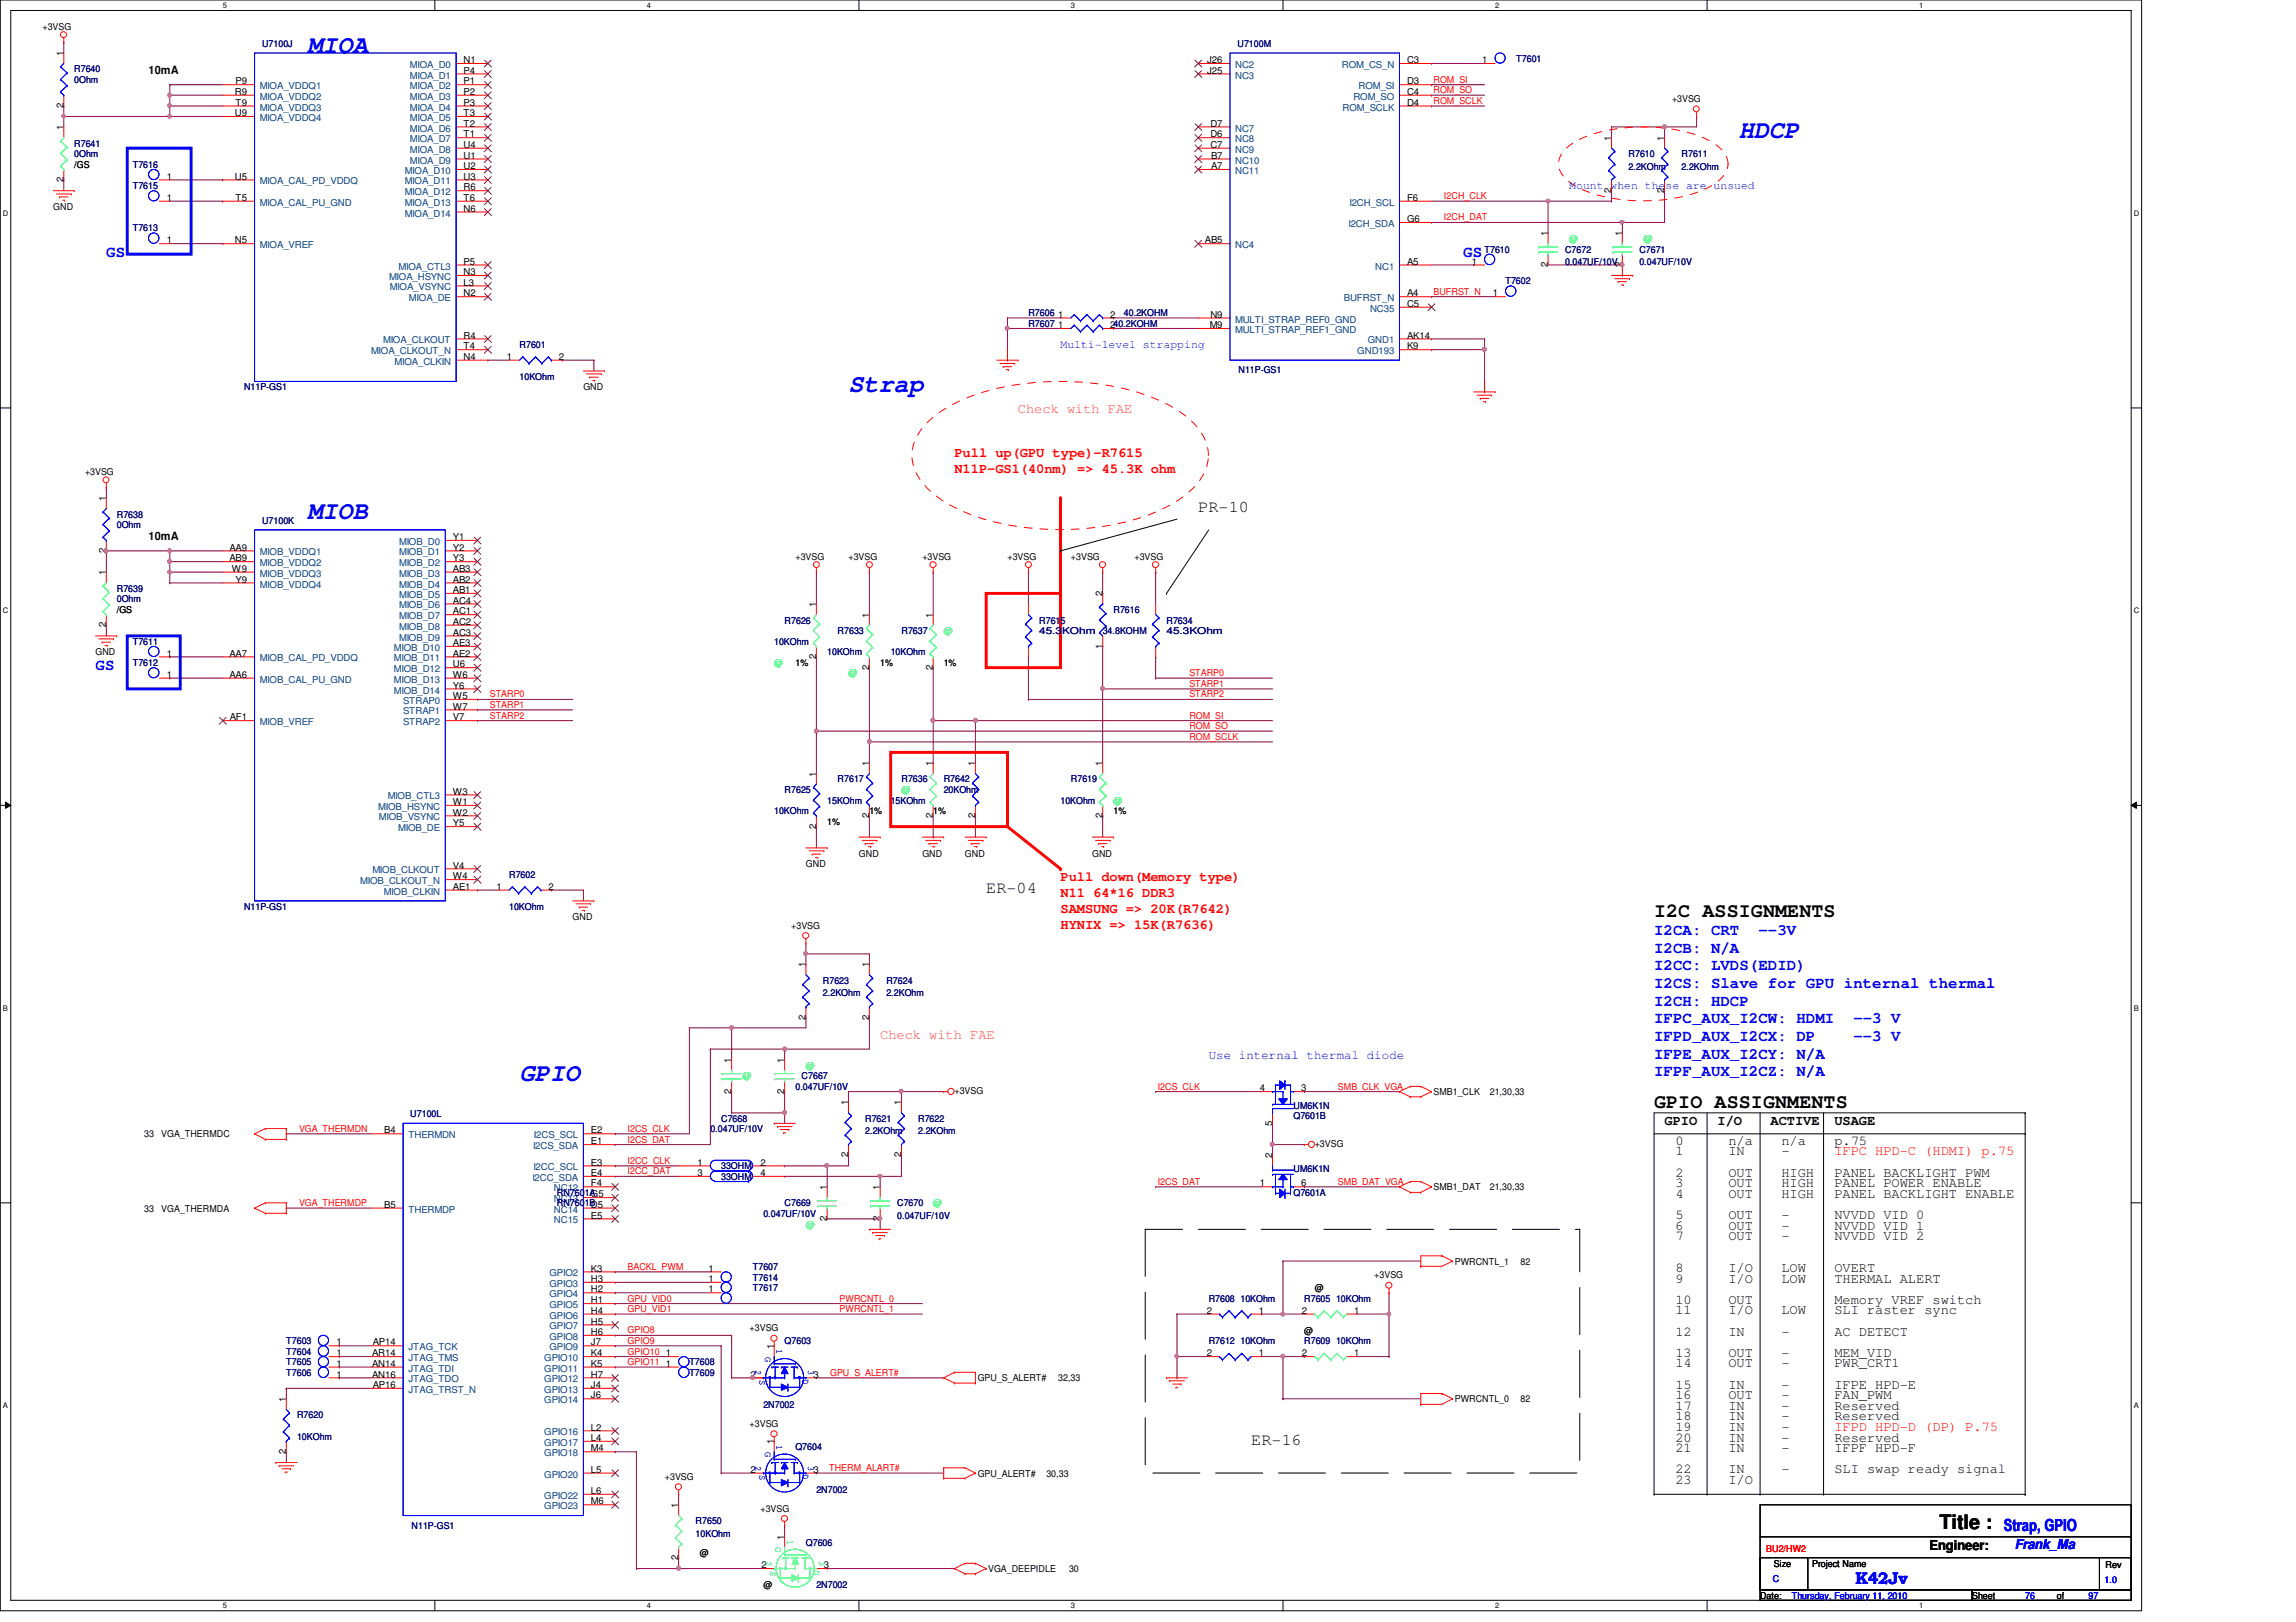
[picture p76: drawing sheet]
<svg xmlns="http://www.w3.org/2000/svg" width="297mm" height="210mm" viewBox="0 0 297 210" stroke-linecap="round" stroke-linejoin="round" font-family="sans-serif">
<defs><g id="words">
<g font-size="3.3" fill="#00f">
<text x="39.8" y="6.9">MIOA</text>
<text x="225" y="17.8">HDCP</text>
<text x="109.8" y="50.8">Strap</text>
<text x="39.8" y="67.2">MIOB</text>
<text x="67.2" y="139.9">GPIO</text>
</g>
<g font-size="2.6">
<text x="214" y="118.7">I2C ASSIGNMENTS</text>
<text x="214" y="143.4">GPIO ASSIGNMENTS</text>
<text x="250.9" y="197.9">Title :</text>
</g>
<g font-size="2.2">
<text x="155" y="66.2">PR-10</text>
<text x="127.6" y="115.6">ER-04</text>
<text x="161.9" y="186.9">ER-16</text>
</g>
<g font-size="2.2" fill="#00f">
<text x="259.2" y="198.2">Strap, GPIO</text>
<text x="240.1" y="205">K42Jv</text>
</g>
<g font-size="2" fill="#00f">
<text x="13.8" y="33.2">GS</text>
<text x="189.3" y="33.2">GS</text>
<text x="12.4" y="86.7">GS</text>
<text x="214" y="121">I2CA: CRT</text>
<text x="214" y="123.3">I2CB: N/A</text>
<text x="214" y="125.6">I2CC: LVDS(EDID)</text>
<text x="227.5" y="121">--3V</text>
<text x="214" y="127.8">I2CS: Slave for GPU internal thermal</text>
<text x="214" y="130.1">I2CH: HDCP</text>
<text x="214" y="132.4">IFPC_AUX_I2CW: HDMI</text>
<text x="214" y="134.7">IFPD_AUX_I2CX: DP</text>
<text x="214" y="137">IFPE_AUX_I2CY: N/A</text>
<text x="239.8" y="132.4">--3 V</text>
<text x="239.8" y="134.7">--3 V</text>
<text x="214" y="139.3">IFPF_AUX_I2CZ: N/A</text>
</g>
<g font-size="1.8" fill="#ff8000">
<text x="131.7" y="53.5">Check with FAE</text>
<text x="113.9" y="134.4">Check with FAE</text>
</g>
<g font-size="1.8" fill="#f00">
<text x="123.5" y="59.1">Pull up(GPU type)-R7615</text>
<text x="123.5" y="61.2">N11P-GS1(40nm) =&gt; 45.3K ohm</text>
<text x="137.2" y="114">Pull down(Memory type)</text>
<text x="137.2" y="116">N11 64*16 DDR3</text>
<text x="137.2" y="118.1">SAMSUNG =&gt; 20K(R7642)</text>
<text x="137.2" y="120.2">HYNIX =&gt; 15K(R7636)</text>
<text x="237.3" y="149.5">IFPC HPD-C (HDMI) p.75</text>
<text x="237.3" y="185.2">IFPD HPD-D (DP) P.75</text>
</g>
<g font-size="1.8">
<text x="215.3" y="145.5">GPIO</text>
<text x="216.7" y="148.1">0</text>
<text x="216.7" y="149.5">1</text>
<text x="222.2" y="145.5">I/O</text>
<text x="223.6" y="148.1">n/a</text>
<text x="223.6" y="149.5">IN</text>
<text x="229.1" y="145.5">ACTIVE</text>
<text x="230.5" y="148.1">n/a</text>
<text x="230.5" y="149.5">-</text>
<text x="237.3" y="145.5">USAGE</text>
<text x="237.3" y="148.1">p.75</text>
<text x="216.7" y="152.3">2</text>
<text x="216.7" y="153.6">3</text>
<text x="216.7" y="155">4</text>
<text x="223.6" y="152.3">OUT</text>
<text x="223.6" y="153.6">OUT</text>
<text x="223.6" y="155">OUT</text>
<text x="230.5" y="152.3">HIGH</text>
<text x="230.5" y="153.6">HIGH</text>
<text x="230.5" y="155">HIGH</text>
<text x="237.3" y="152.3">PANEL BACKLIGHT PWM</text>
<text x="237.3" y="153.6">PANEL POWER ENABLE</text>
<text x="237.3" y="155">PANEL BACKLIGHT ENABLE</text>
<text x="216.7" y="157.7">5</text>
<text x="216.7" y="159.1">6</text>
<text x="216.7" y="160.5">7</text>
<text x="223.6" y="160.5">OUT</text>
<text x="223.6" y="157.7">OUT</text>
<text x="223.6" y="159.1">OUT</text>
<text x="230.5" y="157.7">-</text>
<text x="230.5" y="159.1">-</text>
<text x="230.5" y="160.5">-</text>
<text x="237.3" y="157.7">NVVDD VID 0</text>
<text x="237.3" y="159.1">NVVDD VID 1</text>
<text x="237.3" y="160.5">NVVDD VID 2</text>
<text x="216.7" y="164.6">8</text>
<text x="216.7" y="166">9</text>
<text x="223.6" y="166">I/O</text>
<text x="223.6" y="164.6">I/O</text>
<text x="230.5" y="166">LOW</text>
<text x="230.5" y="164.6">LOW</text>
<text x="237.3" y="164.6">OVERT</text>
<text x="237.3" y="166">THERMAL ALERT</text>
<text x="216.7" y="168.7">10</text>
<text x="216.7" y="170.1">11</text>
<text x="216.7" y="172.8">12</text>
<text x="223.6" y="168.7">OUT</text>
<text x="223.6" y="170.1">I/O</text>
<text x="223.6" y="172.8">IN</text>
<text x="230.5" y="170.1">LOW</text>
<text x="230.5" y="172.8">-</text>
<text x="237.3" y="172.8">AC DETECT</text>
<text x="237.3" y="168.7">Memory VREF switch</text>
<text x="237.3" y="170.1">SLI raster sync</text>
<text x="216.7" y="179.7">15</text>
<text x="216.7" y="175.6">13</text>
<text x="216.7" y="177">14</text>
<text x="223.6" y="175.6">OUT</text>
<text x="223.6" y="177">OUT</text>
<text x="223.6" y="179.7">IN</text>
<text x="230.5" y="175.6">-</text>
<text x="230.5" y="177">-</text>
<text x="230.5" y="179.7">-</text>
<text x="237.3" y="179.7">IFPE HPD-E</text>
<text x="237.3" y="175.6">MEM_VID</text>
<text x="237.3" y="177">PWR_CRT1</text>
<text x="216.7" y="181.1">16</text>
<text x="216.7" y="182.4">17</text>
<text x="216.7" y="183.8">18</text>
<text x="216.7" y="185.2">19</text>
<text x="223.6" y="182.4">IN</text>
<text x="223.6" y="183.8">IN</text>
<text x="223.6" y="185.2">IN</text>
<text x="223.6" y="181.1">OUT</text>
<text x="230.5" y="181.1">-</text>
<text x="230.5" y="182.4">-</text>
<text x="230.5" y="183.8">-</text>
<text x="230.5" y="185.2">-</text>
<text x="237.3" y="181.1">FAN_PWM</text>
<text x="237.3" y="182.4">Reserved</text>
<text x="237.3" y="183.8">Reserved</text>
<text x="216.7" y="186.6">20</text>
<text x="216.7" y="187.9">21</text>
<text x="216.7" y="190.7">22</text>
<text x="223.6" y="186.6">IN</text>
<text x="223.6" y="187.9">IN</text>
<text x="223.6" y="190.7">IN</text>
<text x="230.5" y="186.6">-</text>
<text x="230.5" y="187.9">-</text>
<text x="230.5" y="190.7">-</text>
<text x="237.3" y="187.9">IFPF HPD-F</text>
<text x="237.3" y="186.6">Reserved</text>
<text x="237.3" y="190.7">SLI swap ready signal</text>
<text x="216.7" y="192">23</text>
<text x="223.6" y="192">I/O</text>
<text x="249.6" y="200.5">Engineer:</text>
</g>
<text font-size="1.8" fill="#00f" x="260.6" y="200.5">Frank_Ma</text>
<text font-size="1.6" fill="#00f" x="156.4" y="137">Use internal thermal diode</text>
<g font-size="1.5">
<text x="19.2" y="9.6">10mA</text>
<text x="19.2" y="69.9">10mA</text>
</g>
<g font-size="1.5" fill="#00f">
<text x="203" y="24.5">Mount when these are unsued</text>
<text x="137.2" y="45.1">Multi-level strapping</text>
</g>
<g font-size="1.2">
<text x="5.5" y="3.9">+3VSG</text>
<text x="8.2" y="7.2" transform="rotate(-90 8.2 7.2)">1</text>
<text x="30.5" y="10.9">P9</text>
<text x="60" y="8.2">N1</text>
<text x="60" y="9.5">P4</text>
<text x="60" y="10.9">P1</text>
<text x="156.2" y="8.2">J26</text>
<text x="156.2" y="9.5">J25</text>
<text x="182" y="8.2">C3</text>
<text x="182" y="10.9">D3</text>
<text x="191.8" y="8.2">1</text>
<text x="8.2" y="16.8" transform="rotate(-90 8.2 16.8)">1</text>
<text x="8.2" y="14" transform="rotate(-90 8.2 14)">2</text>
<text x="30.4" y="12.3">R9</text>
<text x="30.4" y="15">U9</text>
<text x="30.5" y="13.7">T9</text>
<text x="60" y="12.3">P2</text>
<text x="60" y="13.7">P3</text>
<text x="60" y="15">T3</text>
<text x="60" y="16.4">T2</text>
<text x="60" y="17.8">T1</text>
<text x="156.6" y="16.4">D7</text>
<text x="156.6" y="17.8">D6</text>
<text x="182" y="12.3">C4</text>
<text x="182" y="13.7">D4</text>
<text x="216.3" y="13.2">+3VSG</text>
<text x="8.2" y="23.6" transform="rotate(-90 8.2 23.6)">2</text>
<text x="9.6" y="21.7">/GS</text>
<text x="21.6" y="23.2">1</text>
<text x="30.4" y="23.2">U5</text>
<text x="60" y="19.1">U4</text>
<text x="60" y="20.5">U1</text>
<text x="60" y="21.9">U2</text>
<text x="60" y="23.2">U3</text>
<text x="156.6" y="19.1">C7</text>
<text x="156.7" y="20.5">B7</text>
<text x="156.7" y="21.9">A7</text>
<text x="208.4" y="18.2" transform="rotate(-90 208.4 18.2)">1</text>
<text x="215.3" y="18.2" transform="rotate(-90 215.3 18.2)">1</text>
<text x="6.9" y="27.2">GND</text>
<text x="21.6" y="26">1</text>
<text x="30.5" y="26">T5</text>
<text x="60" y="24.6">R6</text>
<text x="60" y="26">T6</text>
<text x="60" y="27.4">N6</text>
<text x="182" y="26">F6</text>
<text x="182" y="28.7">G6</text>
<text x="208.4" y="24.9" transform="rotate(-90 208.4 24.9)">2</text>
<text x="215.3" y="24.9" transform="rotate(-90 215.3 24.9)">2</text>
<text x="21.6" y="31.5">1</text>
<text x="30.4" y="31.5">N5</text>
<text x="60" y="34.2">P5</text>
<text x="60" y="35.6">N3</text>
<text x="155.9" y="31.5">AB5</text>
<text x="182" y="34.2">A5</text>
<text x="190.4" y="34.2">1</text>
<text x="200.2" y="34.5" transform="rotate(-90 200.2 34.5)">2</text>
<text x="200.2" y="30.6" transform="rotate(-90 200.2 30.6)">1</text>
<text x="209.8" y="34.5" transform="rotate(-90 209.8 34.5)">2</text>
<text x="209.8" y="30.6" transform="rotate(-90 209.8 30.6)">1</text>
<text x="60" y="37">L3</text>
<text x="60" y="38.4">N2</text>
<text x="136.9" y="41.1">1</text>
<text x="143.6" y="41.1">2</text>
<text x="156.6" y="41.1">N9</text>
<text x="182" y="38.4">A4</text>
<text x="182" y="39.7">C5</text>
<text x="193.1" y="38.4">1</text>
<text x="60" y="43.8">R4</text>
<text x="60" y="45.2">T4</text>
<text x="60" y="46.6">N4</text>
<text x="65.6" y="46.6">1</text>
<text x="72.3" y="46.6">2</text>
<text x="136.9" y="42.5">1</text>
<text x="143.6" y="42.5">240.2KOHM</text>
<text x="156.5" y="42.5">M9</text>
<text x="182" y="43.8">AK14</text>
<text x="182" y="45.2">K9</text>
<text x="75.5" y="50.5">GND</text>
<text x="11" y="61.5">+3VSG</text>
<text x="13.7" y="64.9" transform="rotate(-90 13.7 64.9)">1</text>
<text x="13.7" y="71.6" transform="rotate(-90 13.7 71.6)">2</text>
<text x="29.7" y="71.2">AA9</text>
<text x="58.6" y="69.9">Y1</text>
<text x="58.6" y="71.2">Y2</text>
<text x="13.7" y="74.5" transform="rotate(-90 13.7 74.5)">1</text>
<text x="29.7" y="72.6">AB9</text>
<text x="30" y="74">W9</text>
<text x="30.5" y="75.4">Y9</text>
<text x="58.6" y="72.6">Y3</text>
<text x="58.6" y="74">AB3</text>
<text x="58.6" y="75.4">AB2</text>
<text x="58.6" y="76.8">AB1</text>
<text x="102.9" y="72.4">+3VSG</text>
<text x="109.8" y="72.4">+3VSG</text>
<text x="119.3" y="72.4">+3VSG</text>
<text x="130.3" y="72.4">+3VSG</text>
<text x="138.6" y="72.4">+3VSG</text>
<text x="142.6" y="77.2" transform="rotate(-90 142.6 77.2)">2</text>
<text x="146.8" y="72.4">+3VSG</text>
<text x="13.7" y="81.2" transform="rotate(-90 13.7 81.2)">2</text>
<text x="15.1" y="79.3">/GS</text>
<text x="58.6" y="78.1">AC4</text>
<text x="58.6" y="79.5">AC1</text>
<text x="58.6" y="80.9">AC2</text>
<text x="58.6" y="82.3">AC3</text>
<text x="58.6" y="83.6">AE3</text>
<text x="105.6" y="78.6" transform="rotate(-90 105.6 78.6)">1</text>
<text x="112.4" y="79.9" transform="rotate(-90 112.4 79.9)">1</text>
<text x="120.7" y="79.9" transform="rotate(-90 120.7 79.9)">1</text>
<text x="142.6" y="83.9" transform="rotate(-90 142.6 83.9)">1</text>
<text x="12.4" y="84.8">GND</text>
<text x="21.6" y="87.7">1</text>
<text x="21.6" y="85">1</text>
<text x="29.7" y="85">AA7</text>
<text x="29.7" y="87.7">AA6</text>
<text x="58.6" y="85">AE2</text>
<text x="58.6" y="86.4">U6</text>
<text x="58.6" y="87.7">W6</text>
<text x="58.6" y="89.1">Y6</text>
<text x="102.9" y="86.1">1%</text>
<text x="105.6" y="85.3" transform="rotate(-90 105.6 85.3)">2</text>
<text x="112.4" y="86.7" transform="rotate(-90 112.4 86.7)">2</text>
<text x="113.9" y="86.1">1%</text>
<text x="120.7" y="86.7" transform="rotate(-90 120.7 86.7)">2</text>
<text x="122.1" y="86.1">1%</text>
<text x="29.7" y="93.2">AF1</text>
<text x="58.6" y="90.5">W5</text>
<text x="58.6" y="91.8">W7</text>
<text x="58.6" y="93.2">V7</text>
<text x="105.6" y="100.5" transform="rotate(-90 105.6 100.5)">1</text>
<text x="112.4" y="99.1" transform="rotate(-90 112.4 99.1)">1</text>
<text x="120.7" y="99.1" transform="rotate(-90 120.7 99.1)">1</text>
<text x="126.1" y="99.1" transform="rotate(-90 126.1 99.1)">1</text>
<text x="142.6" y="99.1" transform="rotate(-90 142.6 99.1)">1</text>
<text x="58.6" y="102.8">W3</text>
<text x="58.6" y="104.2">W1</text>
<text x="58.6" y="105.5">W2</text>
<text x="58.6" y="106.9">Y5</text>
<text x="105.6" y="107.2" transform="rotate(-90 105.6 107.2)">2</text>
<text x="107" y="106.7">1%</text>
<text x="112.4" y="105.9" transform="rotate(-90 112.4 105.9)">2</text>
<text x="112.5" y="105.4">1%</text>
<text x="120.7" y="105.9" transform="rotate(-90 120.7 105.9)">2</text>
<text x="120.7" y="105.4">1%</text>
<text x="126.1" y="105.9" transform="rotate(-90 126.1 105.9)">2</text>
<text x="142.6" y="105.9" transform="rotate(-90 142.6 105.9)">2</text>
<text x="144.1" y="105.4">1%</text>
<text x="58.6" y="112.4">V4</text>
<text x="58.6" y="113.8">W4</text>
<text x="104.3" y="112.2">GND</text>
<text x="111.1" y="110.9">GND</text>
<text x="119.3" y="110.9">GND</text>
<text x="124.8" y="110.9">GND</text>
<text x="141.3" y="110.9">GND</text>
<text x="58.6" y="115.1">AE1</text>
<text x="64.2" y="115.1">1</text>
<text x="70.9" y="115.1">2</text>
<text x="74.1" y="119.1">GND</text>
<text x="102.4" y="120.2">+3VSG</text>
<text x="104.2" y="125.2" transform="rotate(-90 104.2 125.2)">1</text>
<text x="112.4" y="125.2" transform="rotate(-90 112.4 125.2)">1</text>
<text x="104.2" y="132" transform="rotate(-90 104.2 132)">2</text>
<text x="112.4" y="132" transform="rotate(-90 112.4 132)">2</text>
<text x="94.6" y="137.5" transform="rotate(-90 94.6 137.5)">1</text>
<text x="101.5" y="137.5" transform="rotate(-90 101.5 137.5)">1</text>
<text x="94.6" y="141.5" transform="rotate(-90 94.6 141.5)">2</text>
<text x="101.5" y="141.5" transform="rotate(-90 101.5 141.5)">2</text>
<text x="109.7" y="143" transform="rotate(-90 109.7 143)">1</text>
<text x="116.6" y="143" transform="rotate(-90 116.6 143)">1</text>
<text x="123.5" y="141.6">+3VSG</text>
<text x="163" y="141.2">4</text>
<text x="168.3" y="141.2">3</text>
<text x="185.5" y="141.7">SMB1_CLK</text>
<text x="192.7" y="141.7">21,30,33</text>
<text x="18.7" y="147.2">33</text>
<text x="20.9" y="147.2">VGA_THERMDC</text>
<text x="49.7" y="146.7">B4</text>
<text x="76.5" y="146.7">E2</text>
<text x="76.5" y="148.1">E1</text>
<text x="109.7" y="149.8" transform="rotate(-90 109.7 149.8)">2</text>
<text x="116.6" y="149.8" transform="rotate(-90 116.6 149.8)">2</text>
<text x="164.6" y="149.9" transform="rotate(-90 164.6 149.9)">2</text>
<text x="164.6" y="145.7" transform="rotate(-90 164.6 145.7)">5</text>
<text x="170.1" y="148.4">+3VSG</text>
<text x="76.5" y="150.8">E3</text>
<text x="76.5" y="152.2">E4</text>
<text x="76.5" y="153.5">F4</text>
<text x="76.5" y="154.9">G5</text>
<text x="90.3" y="152.2">3</text>
<text x="90.3" y="150.8">1</text>
<text x="98.4" y="152.2">4</text>
<text x="98.4" y="150.8">2</text>
<text x="107" y="154" transform="rotate(-90 107 154)">1</text>
<text x="113.8" y="154" transform="rotate(-90 113.8 154)">1</text>
<text x="163" y="153.5">1</text>
<text x="168.3" y="153.5">6</text>
<text x="185.5" y="154.1">SMB1_DAT</text>
<text x="192.7" y="154.1">21,30,33</text>
<text x="18.7" y="156.8">33</text>
<text x="20.9" y="156.8">VGA_THERMDA</text>
<text x="49.7" y="156.3">B5</text>
<text x="76.5" y="156.3">D5</text>
<text x="76.5" y="157.7">E5</text>
<text x="107" y="158" transform="rotate(-90 107 158)">2</text>
<text x="113.8" y="158" transform="rotate(-90 113.8 158)">2</text>
<text x="76.5" y="164.5">K3</text>
<text x="76.5" y="165.9">H3</text>
<text x="76.5" y="167.3">H2</text>
<text x="91.6" y="167.3">1</text>
<text x="91.6" y="164.5">1</text>
<text x="91.6" y="165.9">1</text>
<text x="170.1" y="167.1">@</text>
<text x="177.8" y="165.4">+3VSG</text>
<text x="188.2" y="163.7">PWRCNTL_1</text>
<text x="196.7" y="163.7">82</text>
<text x="76.5" y="168.7">H1</text>
<text x="76.5" y="170">H4</text>
<text x="76.5" y="171.4">H5</text>
<text x="76.5" y="172.8">H6</text>
<text x="97" y="172.3">+3VSG</text>
<text x="156.1" y="170">2</text>
<text x="162.9" y="170">1</text>
<text x="168.4" y="170">2</text>
<text x="168.7" y="172.6">@</text>
<text x="175.2" y="170">1</text>
<text x="43.5" y="178.3">1</text>
<text x="43.5" y="175.5">1</text>
<text x="43.5" y="176.9">1</text>
<text x="43.5" y="174.1">1</text>
<text x="48.1" y="175.5">AR14</text>
<text x="48.1" y="176.9">AN14</text>
<text x="48.1" y="178.3">AN16</text>
<text x="48.2" y="174.1">AP14</text>
<text x="48.2" y="179.6">AP16</text>
<text x="76.5" y="174.1">J7</text>
<text x="76.5" y="175.5">K4</text>
<text x="76.5" y="176.9">K5</text>
<text x="76.5" y="178.3">H7</text>
<text x="76.5" y="179.6">J4</text>
<text x="86.1" y="175.5">1</text>
<text x="86.1" y="176.9">1</text>
<text x="97.1" y="178.3">2</text>
<text x="100.1" y="174.6" transform="rotate(-90 100.1 174.6)">1</text>
<text x="105.2" y="178.3">3</text>
<text x="126.5" y="178.7">GPU_S_ALERT#</text>
<text x="136.9" y="178.7">32,33</text>
<text x="156.1" y="175.5">2</text>
<text x="162.9" y="175.5">1</text>
<text x="168.4" y="175.5">2</text>
<text x="175.2" y="175.5">1</text>
<text x="37" y="181.4" transform="rotate(-90 37 181.4)">1</text>
<text x="76.5" y="181">J6</text>
<text x="76.5" y="185.1">L2</text>
<text x="97" y="184.7">+3VSG</text>
<text x="188.2" y="181.5">PWRCNTL_0</text>
<text x="196.7" y="181.5">82</text>
<text x="37" y="188.2" transform="rotate(-90 37 188.2)">2</text>
<text x="76.5" y="186.5">L4</text>
<text x="76.5" y="187.8">M4</text>
<text x="76.5" y="190.6">L5</text>
<text x="86" y="191.5">+3VSG</text>
<text x="97.1" y="190.6">2</text>
<text x="100.1" y="186.9" transform="rotate(-90 100.1 186.9)">1</text>
<text x="105.2" y="190.6">3</text>
<text x="126.5" y="191.1">GPU_ALERT#</text>
<text x="135.4" y="191.1">30,33</text>
<text x="76.5" y="193.3">L6</text>
<text x="76.5" y="194.7">M6</text>
<text x="87.8" y="195.2" transform="rotate(-90 87.8 195.2)">1</text>
<text x="98.4" y="195.6">+3VSG</text>
<text x="87.8" y="201.9" transform="rotate(-90 87.8 201.9)">2</text>
<text x="90.5" y="201.4">@</text>
<text x="98.5" y="202.9">2</text>
<text x="101.5" y="199.3" transform="rotate(-90 101.5 199.3)">1</text>
<text x="106.6" y="202.9">3</text>
<text x="127.8" y="203.5">VGA_DEEPIDLE</text>
<text x="138.3" y="203.5">30</text>
<text x="229.5" y="202.7">Size</text>
<text x="234.4" y="202.7">Project Name</text>
<text x="272.4" y="202.9">Rev</text>
<text x="98.8" y="205.5">@</text>
<text x="227.7" y="206.9">Date:</text>
<text x="255.1" y="206.9">Sheet</text>
<text x="266.1" y="206.9">of</text>
</g>
<g font-size="1.2" fill="#000080">
<text x="9.6" y="9.4">R7640</text>
<text x="9.6" y="10.7">0Ohm</text>
<text x="33.9" y="6.1">U7100J</text>
<text x="160.1" y="6.1">U7100M</text>
<text x="196.2" y="8">T7601</text>
<text x="9.6" y="19">R7641</text>
<text x="9.6" y="20.3">0Ohm</text>
<text x="17.2" y="21.7">T7616</text>
<text x="210.7" y="20.3">R7610</text>
<text x="210.7" y="22">2.2KOhm</text>
<text x="217.5" y="20.3">R7611</text>
<text x="217.5" y="22">2.2KOhm</text>
<text x="17.2" y="29.9">T7613</text>
<text x="17.2" y="24.4">T7615</text>
<text x="192.1" y="32.7">T7610</text>
<text x="202.5" y="32.7">C7672</text>
<text x="202.5" y="34.3">0.047UF/10V</text>
<text x="212.1" y="32.7">C7671</text>
<text x="212.1" y="34.3">0.047UF/10V</text>
<text x="133.1" y="40.9">R7606</text>
<text x="145.4" y="40.9">40.2KOHM</text>
<text x="194.8" y="36.8">T7602</text>
<text x="67.2" y="45">R7601</text>
<text x="133.1" y="42.3">R7607</text>
<text x="31.6" y="50.5">N11P-GS1</text>
<text x="67.2" y="49.1">10KOhm</text>
<text x="160.2" y="48.3">N11P-GS1</text>
<text x="15.1" y="67">R7638</text>
<text x="15.1" y="68.3">0Ohm</text>
<text x="33.9" y="67.8">U7100K</text>
<text x="15.1" y="76.6">R7639</text>
<text x="15.1" y="77.9">0Ohm</text>
<text x="17.2" y="83.4">T7611</text>
<text x="100.2" y="83.4">10KOhm</text>
<text x="101.5" y="80.7">R7626</text>
<text x="108.4" y="82">R7633</text>
<text x="116.6" y="82">R7637</text>
<text x="134.4" y="80.7">R7615</text>
<text x="134.4" y="82">45.3KOhm</text>
<text x="142.7" y="82">34.8KOHM</text>
<text x="144.1" y="79.3">R7616</text>
<text x="150.9" y="80.7">R7634</text>
<text x="150.9" y="82">45.3KOhm</text>
<text x="17.2" y="86.1">T7612</text>
<text x="107" y="84.8">10KOhm</text>
<text x="115.2" y="84.8">10KOhm</text>
<text x="108.4" y="101.3">R7617</text>
<text x="116.6" y="101.3">R7636</text>
<text x="122.1" y="101.3">R7642</text>
<text x="138.6" y="101.3">R7619</text>
<text x="100.2" y="105.4">10KOhm</text>
<text x="101.5" y="102.6">R7625</text>
<text x="107" y="104">15KOhm</text>
<text x="115.2" y="104">15KOhm</text>
<text x="122.1" y="102.6">20KOhm</text>
<text x="137.2" y="104">10KOhm</text>
<text x="65.9" y="113.6">R7602</text>
<text x="31.6" y="117.7">N11P-GS1</text>
<text x="65.9" y="117.7">10KOhm</text>
<text x="106.5" y="127.3">R7623</text>
<text x="106.5" y="128.9">2.2KOhm</text>
<text x="114.7" y="127.3">R7624</text>
<text x="114.7" y="128.9">2.2KOhm</text>
<text x="102.9" y="141">0.047UF/10V</text>
<text x="103.7" y="139.7">C7667</text>
<text x="167.3" y="143.5">UM6K1N</text>
<text x="53.1" y="144.6">U7100L</text>
<text x="91.9" y="146.5">0.047UF/10V</text>
<text x="93.3" y="145.2">C7668</text>
<text x="111.9" y="145.2">R7621</text>
<text x="111.9" y="146.8">2.2KOhm</text>
<text x="118.8" y="145.2">R7622</text>
<text x="118.8" y="146.8">2.2KOhm</text>
<text x="167.3" y="144.9">Q7601B</text>
<text x="72" y="154.7">RN7601A</text>
<text x="93.3" y="152.7">33OHM</text>
<text x="93.3" y="151.3">33OHM</text>
<text x="167.3" y="154.7">Q7601A</text>
<text x="167.3" y="151.7">UM6K1N</text>
<text x="72" y="156.1">RN7601B</text>
<text x="98.8" y="157.5">0.047UF/10V</text>
<text x="101.5" y="156.1">C7669</text>
<text x="116.1" y="156.1">C7670</text>
<text x="116.1" y="157.8">0.047UF/10V</text>
<text x="97.4" y="167.1">T7617</text>
<text x="97.4" y="164.3">T7607</text>
<text x="97.4" y="165.7">T7614</text>
<text x="37" y="173.9">T7603</text>
<text x="101.5" y="173.9">Q7603</text>
<text x="156.4" y="173.9">R7612 10KOhm</text>
<text x="156.4" y="168.4">R7608 10KOhm</text>
<text x="168.7" y="168.4">R7605 10KOhm</text>
<text x="168.7" y="173.9">R7609 10KOhm</text>
<text x="37" y="178.1">T7606</text>
<text x="37" y="175.3">T7604</text>
<text x="37" y="176.7">T7605</text>
<text x="89.2" y="176.7">T7608</text>
<text x="89.2" y="178.1">T7609</text>
<text x="38.4" y="183.6">R7620</text>
<text x="98.8" y="182.2">2N7002</text>
<text x="38.4" y="186.3">10KOhm</text>
<text x="102.9" y="187.7">Q7604</text>
<text x="53.3" y="197.8">N11P-GS1</text>
<text x="90" y="197.3">R7650</text>
<text x="105.6" y="193.2">2N7002</text>
<text x="90" y="198.9">10KOhm</text>
<text x="104.3" y="200">Q7606</text>
<text x="105.6" y="205.5">2N7002</text>
</g>
<g font-size="1.2" fill="#004080">
<text x="33.6" y="11.6">MIOA_VDDQ1</text>
<text x="53" y="8.8">MIOA_D0</text>
<text x="53" y="10.2">MIOA_D1</text>
<text x="53" y="11.6">MIOA_D2</text>
<text x="159.8" y="8.8">NC2</text>
<text x="159.8" y="10.2">NC3</text>
<text x="173.6" y="8.8">ROM_CS_N</text>
<text x="175.8" y="11.6">ROM_SI</text>
<text x="33.6" y="12.9">MIOA_VDDQ2</text>
<text x="33.6" y="14.3">MIOA_VDDQ3</text>
<text x="33.6" y="15.7">MIOA_VDDQ4</text>
<text x="53" y="12.9">MIOA_D3</text>
<text x="53" y="14.3">MIOA_D4</text>
<text x="53" y="15.7">MIOA_D5</text>
<text x="53" y="17">MIOA_D6</text>
<text x="159.8" y="17">NC7</text>
<text x="173.7" y="14.3">ROM_SCLK</text>
<text x="175.1" y="12.9">ROM_SO</text>
<text x="33.6" y="23.9">MIOA_CAL_PD_VDDQ</text>
<text x="52.4" y="22.5">MIOA_D10</text>
<text x="52.4" y="23.9">MIOA_D11</text>
<text x="53" y="18.4">MIOA_D7</text>
<text x="53" y="19.8">MIOA_D8</text>
<text x="53" y="21.2">MIOA_D9</text>
<text x="159.8" y="18.4">NC8</text>
<text x="159.8" y="19.8">NC9</text>
<text x="159.8" y="21.2">NC10</text>
<text x="159.8" y="22.5">NC11</text>
<text x="33.6" y="26.6">MIOA_CAL_PU_GND</text>
<text x="52.4" y="25.3">MIOA_D12</text>
<text x="52.4" y="26.6">MIOA_D13</text>
<text x="52.4" y="28">MIOA_D14</text>
<text x="174.5" y="29.4">I2CH_SDA</text>
<text x="174.6" y="26.6">I2CH_SCL</text>
<text x="33.6" y="32.1">MIOA_VREF</text>
<text x="51.6" y="34.9">MIOA_CTL3</text>
<text x="159.8" y="32.1">NC4</text>
<text x="177.9" y="34.9">NC1</text>
<text x="50.3" y="36.2">MIOA_HSYNC</text>
<text x="50.4" y="37.6">MIOA_VSYNC</text>
<text x="52.9" y="39">MIOA_DE</text>
<text x="159.8" y="41.7">MULTI_STRAP_REF0_GND</text>
<text x="173.9" y="39">BUFRST_N</text>
<text x="177.2" y="40.3">NC35</text>
<text x="48" y="45.8">MIOA_CLKOUT_N</text>
<text x="49.6" y="44.4">MIOA_CLKOUT</text>
<text x="51.1" y="47.2">MIOA_CLKIN</text>
<text x="159.8" y="43.1">MULTI_STRAP_REF1_GND</text>
<text x="175.6" y="45.8">GND193</text>
<text x="176.9" y="44.4">GND1</text>
<text x="33.6" y="71.9">MIOB_VDDQ1</text>
<text x="51.6" y="70.5">MIOB_D0</text>
<text x="51.6" y="71.9">MIOB_D1</text>
<text x="33.6" y="73.3">MIOB_VDDQ2</text>
<text x="33.6" y="74.6">MIOB_VDDQ3</text>
<text x="33.6" y="76">MIOB_VDDQ4</text>
<text x="51.6" y="73.3">MIOB_D2</text>
<text x="51.6" y="74.6">MIOB_D3</text>
<text x="51.6" y="76">MIOB_D4</text>
<text x="51.6" y="77.4">MIOB_D5</text>
<text x="51.6" y="78.7">MIOB_D6</text>
<text x="51.6" y="80.1">MIOB_D7</text>
<text x="51.6" y="81.5">MIOB_D8</text>
<text x="51.6" y="82.9">MIOB_D9</text>
<text x="33.6" y="85.6">MIOB_CAL_PD_VDDQ</text>
<text x="33.6" y="88.3">MIOB_CAL_PU_GND</text>
<text x="51" y="84.2">MIOB_D10</text>
<text x="51" y="85.6">MIOB_D11</text>
<text x="51" y="87">MIOB_D12</text>
<text x="51" y="88.3">MIOB_D13</text>
<text x="51" y="89.7">MIOB_D14</text>
<text x="33.6" y="93.9">MIOB_VREF</text>
<text x="52.2" y="91.1">STRAP0</text>
<text x="52.2" y="92.5">STRAP1</text>
<text x="52.2" y="93.9">STRAP2</text>
<text x="48.9" y="104.8">MIOB_HSYNC</text>
<text x="49" y="106.2">MIOB_VSYNC</text>
<text x="50.2" y="103.5">MIOB_CTL3</text>
<text x="51.5" y="107.6">MIOB_DE</text>
<text x="48.2" y="113">MIOB_CLKOUT</text>
<text x="46.6" y="114.4">MIOB_CLKOUT_N</text>
<text x="49.7" y="115.8">MIOB_CLKIN</text>
<text x="52.8" y="147.3">THERMDN</text>
<text x="69" y="148.7">I2CS_SDA</text>
<text x="69.1" y="147.3">I2CS_SCL</text>
<text x="68.9" y="152.8">I2CC_SDA</text>
<text x="69" y="151.5">I2CC_SCL</text>
<text x="71.7" y="154.2">NC12</text>
<text x="71.7" y="155.6">NC13</text>
<text x="52.8" y="156.9">THERMDP</text>
<text x="71.7" y="156.9">NC14</text>
<text x="71.7" y="158.3">NC15</text>
<text x="71.1" y="165.2">GPIO2</text>
<text x="71.1" y="166.5">GPIO3</text>
<text x="71.1" y="167.9">GPIO4</text>
<text x="71.1" y="169.3">GPIO5</text>
<text x="71.1" y="170.6">GPIO6</text>
<text x="71.1" y="172">GPIO7</text>
<text x="71.1" y="173.4">GPIO8</text>
<text x="52.8" y="174.8">JTAG_TCK</text>
<text x="52.8" y="176.1">JTAG_TMS</text>
<text x="52.8" y="177.5">JTAG_TDI</text>
<text x="52.8" y="178.9">JTAG_TDO</text>
<text x="70.4" y="176.1">GPIO10</text>
<text x="70.4" y="177.5">GPIO11</text>
<text x="70.4" y="178.9">GPIO12</text>
<text x="71.1" y="174.8">GPIO9</text>
<text x="52.8" y="180.3">JTAG_TRST_N</text>
<text x="70.4" y="180.3">GPIO13</text>
<text x="70.4" y="181.6">GPIO14</text>
<text x="70.4" y="185.8">GPIO16</text>
<text x="70.4" y="187.1">GPIO17</text>
<text x="70.4" y="188.5">GPIO18</text>
<text x="70.4" y="191.2">GPIO20</text>
<text x="70.4" y="194">GPIO22</text>
<text x="70.4" y="195.3">GPIO23</text>
</g>
<g font-size="1.2" fill="#f00">
<text x="185.5" y="10.7">ROM_SI</text>
<text x="185.5" y="12.1">ROM_SO</text>
<text x="185.5" y="13.5">ROM_SCLK</text>
<text x="186.8" y="25.8">I2CH_CLK</text>
<text x="186.8" y="28.5">I2CH_DAT</text>
<text x="185.5" y="38.1">BUFRST_N</text>
<text x="153.9" y="87.5">STARP0</text>
<text x="153.9" y="88.9">STARP1</text>
<text x="63.4" y="90.3">STARP0</text>
<text x="63.4" y="91.6">STARP1</text>
<text x="63.4" y="93">STARP2</text>
<text x="153.9" y="90.3">STARP2</text>
<text x="153.9" y="94.4">ROM_SO</text>
<text x="153.9" y="95.8">ROM_SCLK</text>
<text x="153.9" y="93">ROM_SI</text>
<text x="149.8" y="141">I2CS_CLK</text>
<text x="173.1" y="141">SMB_CLK_VGA</text>
<text x="38.7" y="146.5">VGA_THERMDN</text>
<text x="81.2" y="146.5">I2CS_CLK</text>
<text x="81.2" y="147.9">I2CS_DAT</text>
<text x="81.2" y="150.6">I2CC_CLK</text>
<text x="81.2" y="152">I2CC_DAT</text>
<text x="149.8" y="153.3">I2CS_DAT</text>
<text x="173.1" y="153.3">SMB_DAT_VGA</text>
<text x="38.7" y="156.1">VGA_THERMDP</text>
<text x="81.2" y="164.3">BACKL_PWM</text>
<text x="81.2" y="168.4">GPU_VID0</text>
<text x="81.2" y="169.8">GPU_VID1</text>
<text x="81.2" y="172.6">GPIO8</text>
<text x="81.2" y="173.9">GPIO9</text>
<text x="108.6" y="168.4">PWRCNTL_0</text>
<text x="108.6" y="169.8">PWRCNTL_1</text>
<text x="81.2" y="175.3">GPIO10</text>
<text x="81.2" y="176.7">GPIO11</text>
<text x="107.4" y="178.1">GPU_S_ALERT#</text>
<text x="107.3" y="190.4">THERM_ALART#</text>
<text x="228.5" y="200.8">BU2/HW2</text>
</g>
<g font-size="1.2" fill="#0f0">
<text x="203" y="31.3">@</text>
<text x="212.6" y="31.3">@</text>
<text x="122.1" y="82">@</text>
<text x="100.2" y="86.1">@</text>
<text x="109.8" y="87.5">@</text>
<text x="116.6" y="102.6">@</text>
<text x="144.1" y="104">@</text>
<text x="104.3" y="138.3">@</text>
<text x="120.7" y="156.1">@</text>
</g>
<g font-size="1.2" fill="#00ff40">
<text x="96.1" y="139.7">@</text>
<text x="104.3" y="158.9">@</text>
</g>
<g font-size="1.2" fill="#00f">
<text x="97.7" y="177.3" transform="rotate(90 97.7 177.3)">2</text>
<text x="98.3" y="178.6" transform="rotate(90 98.3 178.6)">S</text>
<text x="99" y="175.6" transform="rotate(90 99 175.6)">G</text>
<text x="100.5" y="174.6" transform="rotate(90 100.5 174.6)">1</text>
<text x="103.9" y="178.4" transform="rotate(90 103.9 178.4)">D</text>
<text x="104.6" y="177.3" transform="rotate(90 104.6 177.3)">3</text>
<text x="97.7" y="189.7" transform="rotate(90 97.7 189.7)">2</text>
<text x="98.3" y="190.9" transform="rotate(90 98.3 190.9)">S</text>
<text x="99" y="187.9" transform="rotate(90 99 187.9)">G</text>
<text x="100.5" y="186.9" transform="rotate(90 100.5 186.9)">1</text>
<text x="103.9" y="190.8" transform="rotate(90 103.9 190.8)">D</text>
<text x="104.6" y="189.7" transform="rotate(90 104.6 189.7)">3</text>
<text x="229.4" y="204.7">C</text>
<text x="231.8" y="206.9">Thursday, February 11, 2010</text>
<text x="262" y="206.9">76</text>
<text x="270.2" y="206.9">97</text>
<text x="272.3" y="204.8">1.0</text>
</g>
<g font-size="1.2" fill="#00ff80">
<text x="99.1" y="202" transform="rotate(90 99.1 202)">2</text>
<text x="99.6" y="203.2" transform="rotate(90 99.6 203.2)">S</text>
<text x="100.3" y="200.2" transform="rotate(90 100.3 200.2)">G</text>
<text x="101.9" y="199.3" transform="rotate(90 101.9 199.3)">1</text>
<text x="105.3" y="203.1" transform="rotate(90 105.3 203.1)">D</text>
<text x="106" y="202" transform="rotate(90 106 202)">3</text>
</g>
<g font-size="1">
<text x="28.8" y="1">5</text>
<text x="83.7" y="1">4</text>
<text x="138.6" y="1">3</text>
<text x="193.4" y="1">2</text>
<text x="248.3" y="1">1</text>
<text x=".4" y="27.9">D</text>
<text x="276.1" y="27.9">D</text>
<text x=".4" y="79.4">C</text>
<text x="276.1" y="79.4">C</text>
<text x=".4" y="130.8">B</text>
<text x="276.1" y="130.8">B</text>
<text x=".4" y="182.2">A</text>
<text x="276.1" y="182.2">A</text>
<text x="28.8" y="208.1">5</text>
<text x="83.7" y="208.1">4</text>
<text x="138.6" y="208.1">3</text>
<text x="193.4" y="208.1">2</text>
<text x="248.3" y="208.1">1</text>
</g>
</g></defs>
<path d="M0 0h277.1v208.4h-277.1zM1.4 1.4h274.3v205.7h-274.3z" fill="none" stroke="#000" stroke-width=".13"/>
<g fill="#fff">
<path d="M28.8 .1h.6v1.1h-.6z"/>
<path d="M28.8 207.2h.6v1.1h-.6z"/>
</g>
<path d="M56.3 0v1.4M56.3 207.1v1.3" fill="none" stroke="#000" stroke-width=".13"/>
<g fill="#fff">
<path d="M83.7 .1h.5v1.1h-.5z"/>
<path d="M83.7 207.2h.5v1.1h-.5z"/>
</g>
<path d="M111.1 0v1.4M111.1 207.1v1.3" fill="none" stroke="#000" stroke-width=".13"/>
<g fill="#fff">
<path d="M138.6 .1h.5v1.1h-.5z"/>
<path d="M138.6 207.2h.5v1.1h-.5z"/>
</g>
<path d="M166 0v1.4M166 207.1v1.3" fill="none" stroke="#000" stroke-width=".13"/>
<g fill="#fff">
<path d="M193.4 .1h.6v1.1h-.6z"/>
<path d="M193.4 207.2h.6v1.1h-.6z"/>
</g>
<path d="M220.8 0v1.4M220.8 207.1v1.3" fill="none" stroke="#000" stroke-width=".13"/>
<g fill="#fff">
<path d="M248.3 .1h.5v1.1h-.5z"/>
<path d="M248.3 207.2h.5v1.1h-.5z"/>
<path d="M.4 27.1h.7v1.1h-.7z"/>
<path d="M276.1 27.1h.7v1.1h-.7z"/>
<path d="M.4 78.5h.7v1.1h-.7z"/>
<path d="M276.1 78.5h.7v1.1h-.7z"/>
</g>
<path d="M0 52.8h1.4M275.7 52.8h1.4" fill="none" stroke="#000" stroke-width=".13"/>
<g fill="#fff">
<path d="M.4 129.9h.6v1.1h-.6z"/>
<path d="M276.1 129.9h.6v1.1h-.6z"/>
</g>
<path d="M0 104.2h1.4M.7 103.8l.7 .4-.7 .4zM275.7 104.2l.7-.4v.8zM275.7 104.2h1.4" fill="none" stroke="#000" stroke-width=".13"/>
<path d="M.7 103.8l.7 .4-.7 .4zM275.7 104.2l.7-.4v.8z" fill="#000"/>
<g fill="#fff">
<path d="M.4 181.4h.6v1.1h-.6z"/>
<path d="M276.1 181.4h.6v1.1h-.6z"/>
</g>
<path d="M0 155.7h1.4M275.7 155.7h1.4" fill="none" stroke="#000" stroke-width=".13"/>
<path d="M22 11h.1M22 13.7h.1M22 15.1h.1M22 11v1.3M22 13.7v1.4M22 15.1h6.8" fill="none" stroke="#800040" stroke-width=".13"/>
<path d="M21.8 14.9h.3l.1 .1-.1 .2-.2 .1-.1-.1z" fill-rule="evenodd" fill="#f0f"/>
<path d="M21.8 14.9h.3l.1 .1-.1 .2-.2 .1-.1-.1z" fill="none" stroke="#f0f" stroke-width=".13"/>
<path d="M22 13.7h.1M22 12.3h.1M22 13.7h6.8M22 12.3v1.4" fill="none" stroke="#800040" stroke-width=".13"/>
<path d="M21.8 13.5l.1-.1 .2 .1v.3l-.2 .1-.1-.1z" fill-rule="evenodd" fill="#f0f"/>
<path d="M21.8 13.5l.1-.1 .2 .1v.3l-.2 .1-.1-.1z" fill="none" stroke="#f0f" stroke-width=".13"/>
<path d="M21.8 12.1h.1l.2 .1v.3l-.2 .1-.1-.1z" fill-rule="evenodd" fill="#f0f"/>
<path d="M21.8 12.1h.1l.2 .1v.3l-.2 .1-.1-.1z" fill="none" stroke="#f0f" stroke-width=".13"/>
<g fill="none" stroke="#800040" stroke-width=".13">
<path d="M22 12.3h.1M22 11h.1M22 12.3h6.8M22 11h6.8M63.1 46.6h.1M63.1 46.6h2.8M72.7 46.6h.1M72.7 46.6h4.1M76.8 46.6h.1M76.8 46.6v1.4M22 71.3h.1M22 74h.1"/>
<path d="M22 75.4h.1M22 72.7h.1M22 71.3v4.1M22 75.4h6.8M22 74h6.8"/>
</g>
<path d="M21.8 73.9l.1-.1 .2 .1v.3l-.2 .1-.1-.1z" fill-rule="evenodd" fill="#f0f"/>
<path d="M21.8 73.9l.1-.1 .2 .1v.3l-.2 .1-.1-.1z" fill="none" stroke="#f0f" stroke-width=".13"/>
<path d="M21.8 72.5l.1-.1 .2 .1v.3l-.2 .1-.1-.1z" fill-rule="evenodd" fill="#f0f"/>
<path d="M21.8 72.5l.1-.1 .2 .1v.3l-.2 .1-.1-.1z" fill="none" stroke="#f0f" stroke-width=".13"/>
<g fill="none" stroke="#800040" stroke-width=".13">
<path d="M130.3 41.1h.1M130.3 42.5h.1M130.3 41.1h6.9M130.3 42.5h6.9M130.3 41.1v1.4M144.1 41.1h.1M144.1 42.5h.1M144.1 41.1h10.9M144.1 42.5h10.9M22 72.7h.1M22 71.3h.1M22 72.7h6.8"/>
<path d="M22 71.3h6.8M13.8 80.9h.1M13.8 80.9v1.4M61.8 90.5h.1M61.8 91.9h.1M61.8 93.3h.1M61.8 90.5h12.3M61.8 91.9h12.3M61.8 93.3h12.3M61.8 115.2h.1M61.8 115.2h2.7M71.3 115.2h.1"/>
<path d="M71.3 115.2h4.2M75.5 115.2h.1M75.5 115.2v1.4"/>
</g>
<circle cx="130.3" cy="42.5" r=".25" fill="#f0f"/>
<circle cx="130.3" cy="42.5" r=".25" fill="none" stroke="#f0f" stroke-width=".13"/>
<g fill="none" stroke="#800040" stroke-width=".13">
<path d="M185.2 8.2h.1M185.2 12.3h.1M185.2 13.7h.1M185.2 11h.1M185.2 8.2h6.9M185.2 12.3h6.9M185.2 13.7h6.9M185.2 11h6.9M130.3 42.5h.1M130.3 42.5v2.8M185.2 43.9h.1M185.2 45.3h.1"/>
<path d="M185.2 43.9h6.9M185.2 45.3h6.9M192.1 45.3h.1M192.1 45.3v4.1"/>
</g>
<circle cx="192" cy="45.2" r=".26" fill="#f0f"/>
<circle cx="192" cy="45.2" r=".26" fill="none" stroke="#f0f" stroke-width=".13"/>
<path d="M208.5 16.4h.1M208.5 16.4h11M215.3 16.4h.1M215.3 16.4v1.4" fill="none" stroke="#800040" stroke-width=".13"/>
<circle cx="215.3" cy="16.4" r=".26" fill="#f0f"/>
<circle cx="215.3" cy="16.4" r=".26" fill="none" stroke="#f0f" stroke-width=".13"/>
<path d="M208.5 16.4h.1M208.5 16.4v1.4M219.5 15.1h.1M219.5 15.1v1.3M185.2 26h15.1M200.3 26h.1M208.5 24.7h.1M208.5 24.7v1.3M209.9 28.8h.1M215.3 24.7h.1M215.3 24.7v4.1h-5.4" fill="none" stroke="#800040" stroke-width=".13"/>
<circle cx="209.8" cy="28.8" r=".25" fill="#f0f"/>
<circle cx="209.8" cy="28.8" r=".25" fill="none" stroke="#f0f" stroke-width=".13"/>
<path d="M185.2 38.4h.1M185.2 38.4h8.2M142.7 89.2h.1M142.7 89.2h21.9M149.5 87.8h.1M149.5 87.8h15.1" fill="none" stroke="#800040" stroke-width=".13"/>
<circle cx="142.7" cy="89.1" r=".26" fill="#f0f"/>
<circle cx="142.7" cy="89.1" r=".26" fill="none" stroke="#f0f" stroke-width=".13"/>
<g fill="none" stroke="#800040" stroke-width=".13">
<path d="M120.7 74h.1M120.7 74v5.5M149.5 74h.1M149.5 74v4.1M112.5 96h.1M112.5 96v2.7M120.7 86.4h.1M120.7 86.4v6.9M126.2 93.3h.1M126.2 93.3v5.4M133 90.5h.1M133 85h.1"/>
<path d="M133 90.5h31.6M133 85v5.5M142.7 89.2h.1M142.7 89.2v9.5M149.5 85h.1M149.5 85v2.8M112.5 105.6h.1M112.5 105.6v2.7"/>
</g>
<circle cx="120.7" cy="93.2" r=".26" fill="#f0f"/>
<circle cx="120.7" cy="93.2" r=".26" fill="none" stroke="#f0f" stroke-width=".13"/>
<path d="M105.6 74h.1M105.6 74v4.1M105.6 94.6h.1M105.6 94.6h59M126.2 105.6h.1M126.2 105.6v2.7M142.7 105.6h.1M142.7 105.6v2.7" fill="none" stroke="#800040" stroke-width=".13"/>
<circle cx="105.6" cy="94.6" r=".26" fill="#f0f"/>
<circle cx="105.6" cy="94.6" r=".26" fill="none" stroke="#f0f" stroke-width=".13"/>
<path d="M112.5 96h.1M112.5 96h52.1" fill="none" stroke="#800040" stroke-width=".13"/>
<circle cx="112.5" cy="96" r=".26" fill="#f0f"/>
<circle cx="112.5" cy="96" r=".26" fill="none" stroke="#f0f" stroke-width=".13"/>
<path d="M126.2 93.3h.1M126.2 93.3h38.4" fill="none" stroke="#800040" stroke-width=".13"/>
<circle cx="126.2" cy="93.2" r=".26" fill="#f0f"/>
<circle cx="126.2" cy="93.2" r=".26" fill="none" stroke="#f0f" stroke-width=".13"/>
<g fill="none" stroke="#800040" stroke-width=".13">
<path d="M133 74h.1M133 74v4.1M37 146.7h.1M37 156.3h.1M37 146.7h11M37 156.3h11M109.8 141.3h.1M109.8 141.3v1.3M116.6 141.3h.1M116.6 141.3h5.5M149.5 153.6h.1M149.5 141.3h.1"/>
<path d="M149.5 141.3h13.7M149.5 153.6h13.7M168.7 141.3h.1M168.7 153.6h.1M168.7 141.3h12.4M168.7 153.6h12.4M37 179.7h.1M37 179.7v1.3M37 179.7h11M43.9 174.2h.1M43.9 175.6h.1M43.9 176.9h.1"/>
<path d="M43.9 178.3h.1M43.9 174.2h4.1M43.9 175.6h4.1M43.9 176.9h4.1M43.9 178.3h4.1M37 187.9h.1M37 187.9v1.4"/>
</g>
<circle cx="116.6" cy="141.2" r=".26" fill="#f0f"/>
<circle cx="116.6" cy="141.2" r=".26" fill="none" stroke="#f0f" stroke-width=".13"/>
<path d="M79.6 150.9h.1M79.6 152.2h.1M79.6 150.9h8.2M79.6 152.2h8.2M109.8 141.3h.1M109.8 141.3h6.8M113.9 152.2h.1M113.9 152.2h2.7M116.6 141.3h.1M116.6 141.3v1.3" fill="none" stroke="#800040" stroke-width=".13"/>
<circle cx="113.8" cy="152.2" r=".25" fill="#f0f"/>
<circle cx="113.8" cy="152.2" r=".25" fill="none" stroke="#f0f" stroke-width=".13"/>
<g fill="none" stroke="#800040" stroke-width=".13">
<path d="M192.1 43.9h.1M192.1 43.9v1.4M112.5 74h.1M112.5 74v5.5M142.7 76.8h.1M142.7 74v2.8M105.6 94.6h.1M105.6 85h.1M105.6 85v15.1M112.5 86.4h.1M112.5 86.4v9.6M120.7 93.3h.1"/>
<path d="M120.7 93.3h5.5M142.7 83.7h.1M142.7 83.7v5.5M105.6 107h.1M105.6 107v2.7M79.6 146.7h.1M79.6 146.7h9.6M107 150.9h.1M109.8 149.5h.1M109.8 149.5v1.4h-2.8M116.6 149.5h.1M116.6 149.5v2.7"/>
<path d="M164.6 148.1h.1M164.6 145.4h.1M164.6 148.1h4.1M164.6 145.4v2.7M79.6 164.6h.1M79.6 168.7h.1M79.6 170.1h.1M79.6 175.6h.1M79.6 176.9h.1M79.6 172.8h.1M79.6 174.2h.1M79.6 165.9h.1"/>
<path d="M79.6 167.3h.1M79.6 164.6h12.3M79.6 168.7h39.7M79.6 170.1h39.7M79.6 175.6h6.8M79.6 176.9h6.8M79.6 172.8h15.1M79.6 174.2h13.7M79.6 165.9h12.3M79.6 167.3h12.3M93.3 174.2h.1M93.3 174.2v16.4"/>
<path d="M105.6 178.3h.1M105.6 178.3h16.5M105.6 190.6h.1M105.6 190.6h16.5"/>
</g>
<circle cx="164.6" cy="148.1" r=".26" fill="#f0f"/>
<circle cx="164.6" cy="148.1" r=".26" fill="none" stroke="#f0f" stroke-width=".13"/>
<path d="M200.3 26h.1M200.3 26v4.1M164.6 148.1h.1M164.6 148.1v1.4" fill="none" stroke="#800040" stroke-width=".13"/>
<path d="M200.1 25.8h.1l.2 .1v.3l-.2 .1-.1-.1z" fill-rule="evenodd" fill="#f0f"/>
<path d="M200.1 25.8h.1l.2 .1v.3l-.2 .1-.1-.1z" fill="none" stroke="#f0f" stroke-width=".13"/>
<path d="M185.2 28.8h.1M185.2 28.8h24.7M200.3 26h8.2M208.5 26h.1M209.9 28.8h.1M209.9 28.8v1.3M107 150.9h.1M107 150.9v2.7" fill="none" stroke="#800040" stroke-width=".13"/>
<circle cx="107" cy="150.8" r=".26" fill="#f0f"/>
<circle cx="107" cy="150.8" r=".26" fill="none" stroke="#f0f" stroke-width=".13"/>
<path d="M107 157.7h.1M107 157.7h6.9M113.9 152.2h.1M113.9 152.2v1.4" fill="none" stroke="#800040" stroke-width=".13"/>
<circle cx="113.8" cy="157.7" r=".26" fill="#f0f"/>
<circle cx="113.8" cy="157.7" r=".26" fill="none" stroke="#f0f" stroke-width=".13"/>
<path d="M200.3 34.3h9.6M209.9 34.3h.1M113.9 157.7h.1M113.9 157.7v1.4" fill="none" stroke="#800040" stroke-width=".13"/>
<circle cx="209.8" cy="34.2" r=".26" fill="#f0f"/>
<circle cx="209.8" cy="34.2" r=".26" fill="none" stroke="#f0f" stroke-width=".13"/>
<path d="M89.2 133h.1M89.2 133v13.7M94.7 133h.1M104.3 131.7h.1M104.3 131.7v1.3h-9.6M112.5 131.7h.1M112.5 131.7v4.1" fill="none" stroke="#800040" stroke-width=".13"/>
<circle cx="94.7" cy="133" r=".26" fill="#f0f"/>
<circle cx="94.7" cy="133" r=".26" fill="none" stroke="#f0f" stroke-width=".13"/>
<path d="M91.9 135.8h.1M91.9 135.8v12.3M101.5 135.8h.1M101.5 135.8h11" fill="none" stroke="#800040" stroke-width=".13"/>
<circle cx="101.5" cy="135.8" r=".26" fill="#f0f"/>
<circle cx="101.5" cy="135.8" r=".26" fill="none" stroke="#f0f" stroke-width=".13"/>
<path d="M104.3 123.4h.1M104.3 123.4h8.2" fill="none" stroke="#800040" stroke-width=".13"/>
<path d="M104.1 123.2l.1-.1 .2 .2v.3l-.2 .1-.1-.1z" fill-rule="evenodd" fill="#f0f"/>
<path d="M104.1 123.2l.1-.1 .2 .2v.3l-.2 .1-.1-.1z" fill="none" stroke="#f0f" stroke-width=".13"/>
<path d="M94.7 144h.1M94.7 144h6.8" fill="none" stroke="#800040" stroke-width=".13"/>
<circle cx="101.5" cy="144" r=".26" fill="#f0f"/>
<circle cx="101.5" cy="144" r=".26" fill="none" stroke="#f0f" stroke-width=".13"/>
<path d="M94.7 133h.1M94.7 133v4.2M101.5 135.8h.1M101.5 135.8v1.4M101.5 144h.1M101.5 144v1.4M94.7 172.8h.1M94.7 172.8v5.5M97.4 178.3h.1M97.4 178.3h1.4" fill="none" stroke="#800040" stroke-width=".13"/>
<path d="M97.2 178.1l.2-.1 .2 .1-.1 .3-.1 .1-.2-.1z" fill-rule="evenodd" fill="#f0f"/>
<path d="M97.2 178.1l.2-.1 .2 .1-.1 .3-.1 .1-.2-.1z" fill="none" stroke="#f0f" stroke-width=".13"/>
<path d="M185.2 34.3h5.5M190.7 34.3h.1M13.8 63.1h.1M13.8 71.3h.1M13.8 63.1v1.3M13.8 71.3h8.2M22 87.8h.1M22 85h.1M22 87.8h6.8M22 85h6.8M93.3 190.6h.1M93.3 190.6h4.1" fill="none" stroke="#800040" stroke-width=".13"/>
<path d="M21.8 71.1l.1-.1 .2 .1v.4h-.2h-.1z" fill-rule="evenodd" fill="#f0f"/>
<path d="M21.8 71.1l.1-.1 .2 .1v.4h-.2h-.1z" fill="none" stroke="#f0f" stroke-width=".13"/>
<circle cx="13.7" cy="71.3" r=".26" fill="#f0f"/>
<circle cx="13.7" cy="71.3" r=".26" fill="none" stroke="#f0f" stroke-width=".13"/>
<path d="M8.3 5.5h.1M8.3 15.1h.1M8.3 5.5v1.4M8.3 15.1v1.3M22 31.5h6.8M28.8 31.5h.1M13.8 71.3h.1M13.8 71.3v2.7" fill="none" stroke="#800040" stroke-width=".13"/>
<path d="M8.1 14.9h.3l.1 .1-.1 .2-.2 .1-.1-.1z" fill-rule="evenodd" fill="#f0f"/>
<path d="M8.1 14.9h.3l.1 .1-.1 .2-.2 .1-.1-.1z" fill="none" stroke="#f0f" stroke-width=".13"/>
<g fill="none" stroke="#800040" stroke-width=".13">
<path d="M8.3 13.7h.1M8.3 15.1h.1M8.3 13.7v1.4M8.3 15.1h13.7M8.3 23.3h.1M8.3 23.3v1.4M22 26h6.8M22 23.3h6.8M28.8 26h.1M28.8 23.3h.1M79.6 148.1h.1M79.6 148.1h12.3"/>
<path d="M79.6 187.9h.1M79.6 187.9h2.7M82.3 187.9h.1M82.3 187.9v15.1M87.8 203h.1M87.8 203h11"/>
</g>
<circle cx="87.8" cy="202.9" r=".26" fill="#f0f"/>
<circle cx="87.8" cy="202.9" r=".26" fill="none" stroke="#f0f" stroke-width=".13"/>
<g fill="none" stroke="#800040" stroke-width=".13">
<path d="M120.7 98.7h.1M120.7 93.3v5.4M120.7 108.3h.1M120.7 105.6v2.7M89.2 133h.1M89.2 133h5.5M91.9 135.8h.1M91.9 135.8h9.6M101.5 150.9h.1M101.5 152.2h.1M101.5 150.9h5.5M101.5 152.2h12.4"/>
<path d="M94.7 178.3h.1M94.7 178.3h2.7M166 170.1h.1M166 170.1h2.7M175.6 170.1h4.1M179.7 170.1h.1M179.7 167.3h.1M179.7 167.3v2.8M87.8 193.4h.1M87.8 193.4v1.3M101.5 197.5h.1M101.5 197.5v1.4"/>
<path d="M82.3 203h.1M87.8 201.6h.1M87.8 201.6v1.4h-5.5M107 203h.1M107 203h16.5"/>
</g>
<path d="M165.8 169.9l.1-.1 .3 .1-.1 .3-.2 .1-.1-.1z" fill-rule="evenodd" fill="#f0f"/>
<path d="M165.8 169.9l.1-.1 .3 .1-.1 .3-.2 .1-.1-.1z" fill="none" stroke="#f0f" stroke-width=".13"/>
<path d="M152.3 170.1h.1M152.3 175.6h.1M152.3 170.1h4.1M152.3 170.1v5.5" fill="none" stroke="#800040" stroke-width=".13"/>
<path d="M152.1 175.3h.1l.2 .1v.3l-.2 .1-.1-.1z" fill-rule="evenodd" fill="#f0f"/>
<path d="M152.1 175.3h.1l.2 .1v.3l-.2 .1-.1-.1z" fill="none" stroke="#f0f" stroke-width=".13"/>
<path d="M152.3 175.6h.1M152.3 178.3h.1M152.3 175.6h4.1M152.3 175.6v2.7M163.2 175.6h2.8M166 175.6h.1" fill="none" stroke="#800040" stroke-width=".13"/>
<path d="M165.8 175.3h.1l.3 .1-.1 .3-.2 .1-.1-.1z" fill-rule="evenodd" fill="#f0f"/>
<path d="M165.8 175.3h.1l.3 .1-.1 .3-.2 .1-.1-.1z" fill="none" stroke="#f0f" stroke-width=".13"/>
<path d="M175.6 175.6h4.1M179.7 175.6h.1M179.7 170.1h.1M179.7 170.1v5.5" fill="none" stroke="#800040" stroke-width=".13"/>
<path d="M179.5 169.9l.2-.1 .2 .1-.1 .3-.1 .1-.2-.1z" fill-rule="evenodd" fill="#f0f"/>
<path d="M179.5 169.9l.2-.1 .2 .1-.1 .3-.1 .1-.2-.1z" fill="none" stroke="#f0f" stroke-width=".13"/>
<g fill="none" stroke="#800040" stroke-width=".13">
<path d="M104.3 124.8h.1M104.3 123.4h.1M104.3 122v2.8M112.5 124.8h.1M112.5 123.4v1.4M94.7 141.3h.1M94.7 141.3v2.7M101.5 141.3h.1M101.5 141.3v2.7M163.2 170.1h.1M163.2 170.1h2.8M166 163.2h.1"/>
<path d="M166 170.1h.1M166 163.2h17.8M166 163.2v6.9M168.7 175.6h.1M168.7 175.6h-2.7v5.4M166 181h.1M166 181h17.8"/>
</g>
<g fill="none" stroke="#f00" stroke-width=".13">
<path d="M8.3 5.5h.1M8.3 4.9v.6M219.5 15.1h.1M219.5 14.5v.6M6.9 24.7h2.7M7.3 25.1h1.9M7.7 25.5h.1M7.7 25.5h1.1M8.1 25.9h.3M8.4 25.9h.1M9.2 25.1h.1M9.6 24.7h.1"/>
<path d="M208.5 35.6h2.7M208.9 36.1h1.9M209.3 36.4h.1M209.3 36.4h1.1M209.8 36.9h.2M209.9 35.6h.1M209.9 34.3v1.3M210 36.9h.1M210.8 36.1h.1M211.2 35.6h.1M75.5 48h2.7M75.9 48.4h1.9"/>
<path d="M76.3 48.8h.1M76.3 48.8h1.1M76.7 49.2h.3M77 49.2h.1M77.8 48.4h.1M78.2 48h.1M128.9 46.6h2.8M129.4 47h1.9M129.8 47.5h.1M129.8 47.5h1.1M130.2 47.8h.3M130.3 46.6h.1"/>
<path d="M130.3 45.3v1.3M130.5 47.8h.1M131.3 47h.1M131.7 46.6h.1M190.7 50.7h2.7M191.1 51.1h1.9M191.5 51.6h.1M191.5 51.6h1.1M191.9 52h.3M192.1 50.7h.1M192.1 49.4v1.3M192.2 52h.1"/>
<path d="M193 51.1h.1M193.4 50.7h.1M13.8 63.1h.1M13.8 62.5v.6M105.6 74h.1M105.6 73.5v.5M112.5 74h.1M112.5 73.5v.5M120.7 74h.1M120.7 73.5v.5M133 74h.1M133 73.5v.5"/>
<path d="M142.7 74h.1M142.7 73.5v.5M149.5 74h.1M149.5 73.5v.5M12.4 82.3h2.7M12.8 82.7h1.9M13.2 83.1h.1M13.2 83.1h1.1M13.6 83.5h.3M13.9 83.5h.1M14.7 82.7h.1M15.1 82.3h.1"/>
<path d="M74.1 116.6h2.7M74.5 117h1.9M74.9 117.4h.1M74.9 117.4h1.1M75.3 117.8h.3M75.6 117.8h.1M76.4 117h.1M76.8 116.6h.1M104.3 109.7h2.7M104.7 110.1h1.9M105.1 110.5h.1M105.1 110.5h1.1"/>
<path d="M105.5 111h.3M105.8 111h.1M106.6 110.1h.1M107 109.7h.1M111.1 108.3h2.8M111.5 108.8h1.9M111.9 109.2h.1M111.9 109.2h1.1M112.3 109.6h.3M112.6 109.6h.1M113.4 108.8h.1M113.9 108.3h.1"/>
<path d="M119.3 108.3h2.8M119.8 108.8h1.9M120.2 109.2h.1M120.2 109.2h1.1M120.6 109.6h.3M120.9 109.6h.1M121.7 108.8h.1M122.1 108.3h.1M124.8 108.3h2.8M125.3 108.8h1.9M125.6 109.2h.1M125.6 109.2h1.1"/>
<path d="M126.1 109.6h.3M126.4 109.6h.1M127.2 108.8h.1M127.6 108.3h.1M141.3 108.3h2.8M141.7 108.8h1.9M142.1 109.2h.1M142.1 109.2h1.1M142.5 109.6h.3M142.8 109.6h.1M143.6 108.8h.1M144.1 108.3h.1"/>
<path d="M104.3 122h.1M104.3 121.5v.5M32.9 156.3h.1M32.9 146.7h.1M32.9 156.3l1.4 .7M32.9 146.7l1.4 .7M34.3 155.7h.1M34.3 157h.1M34.3 146h.1M34.3 147.4h.1M34.3 155.7l-1.4 .6M34.3 155.7h2.7"/>
<path d="M34.3 157h2.7M34.3 146l-1.4 .7M34.3 146h2.7M34.3 147.4h2.7M37 155.7h.1M37 157h.1M37 146h.1M37 147.4h.1M37 146v1.4M37 155.7v1.3M100.2 145.4h.1M100.2 145.4h2.7"/>
<path d="M100.6 145.8h.1M100.6 145.8h1.9M101 146.2h1.1M101.4 146.6h.1M101.4 146.6h.2M102.1 146.2h.1M112.5 159.1h.1M112.5 159.1h2.7M112.9 159.5h.1M112.9 159.5h1.9M113.3 159.9h1.1M114.4 159.9h.1"/>
<path d="M122.1 141.3h.1M122.1 141.3h.5M168.7 148.1h.1M168.7 148.1h.6M181.1 141.3h.1M181.1 153.6h.1M181.1 141.3l1.4 .6M181.1 153.6l1.4 .7M182.5 141.9h.1M182.5 140.6h.1M182.5 154.3h.1M182.5 152.9h.1"/>
<path d="M182.5 141.9h1.3M182.5 140.6l-1.4 .7M182.5 140.6h1.3M182.5 154.3h1.3M182.5 152.9l-1.4 .7M182.5 152.9h1.3M183.8 141.9h.1M183.8 140.6h.1M183.8 154.3h.1M183.8 152.9h.1M183.8 140.6l1.4 .7M183.8 152.9l1.4 .7"/>
<path d="M185.2 141.3h.1M185.2 153.6h.1M185.2 141.3l-1.4 .6M185.2 153.6l-1.4 .7M100.2 174.2h.1M100.2 173.6v.6M113.7 160.3h.1M113.7 160.3h.3M122.1 178.3h.1M122.1 178.3l1.4 .7M123.5 177.6h.1M123.5 179h.1"/>
<path d="M123.5 177.6l-1.4 .7M123.5 177.6h2.7M123.5 179h2.7M126.2 177.6h.1M126.2 179h.1M126.2 177.6v1.4M150.9 178.3h.1M150.9 178.3h2.7M151.3 178.7h.1M151.3 178.7h1.9M151.7 179.1h1.1M152.1 179.5h.1"/>
<path d="M152.1 179.5h.3M152.8 179.1h.1M179.7 167.3h.1M179.7 166.8v.5M183.8 163.9h.1M186.6 162.5h.1M186.6 162.5h-2.8v1.4M186.6 162.5l1.3 .7M187.9 163.2h.1M187.9 163.2l-1.3 .7h-2.8M35.7 189.3h.1M35.7 189.3h2.7"/>
<path d="M36.1 189.7h.1M36.1 189.7h1.9M36.5 190.1h1.1M36.9 190.5h.1M36.9 190.5h.3M37.6 190.1h.1M87.8 193.4h.1M87.8 192.8v.6M100.2 186.5h.1M100.2 186v.5M101.5 197.5h.1M101.5 196.9v.6"/>
<path d="M122.1 191.3h.1M122.1 189.9h.1M122.1 189.9h2.7M122.1 191.3h2.7M122.1 189.9v1.4M124.8 189.9h.1M124.8 191.3h.1M124.8 189.9l1.4 .7M126.2 190.6h.1M126.2 190.6l-1.4 .7M183.8 181.7h.1M186.6 180.3h.1"/>
<path d="M186.6 180.3h-2.8v1.4M186.6 180.3l1.3 .7M187.9 181h.1M187.9 181l-1.3 .7h-2.8M123.5 203h.1M123.5 203l1.3 .7M124.8 202.3h.1M124.8 203.7h.1M124.8 202.3l-1.3 .7M124.8 202.3h1.4M124.8 203.7h1.4M126.2 202.3h.1"/>
<path d="M126.2 203.7h.1M126.2 202.3l1.4 .7M127.6 203h.1M127.6 203l-1.4 .7"/>
<circle cx="8.2" cy="4.5" r=".39"/>
<circle cx="219.5" cy="14.1" r=".38"/>
<circle cx="13.7" cy="62.1" r=".38"/>
<circle cx="105.6" cy="73.1" r=".38"/>
<circle cx="112.5" cy="73.1" r=".38"/>
<circle cx="120.7" cy="73.1" r=".39"/>
<circle cx="133.1" cy="73.1" r=".38"/>
<circle cx="142.6" cy="73.1" r=".39"/>
<circle cx="149.5" cy="73.1" r=".39"/>
<circle cx="104.3" cy="121.1" r=".39"/>
<circle cx="123" cy="141.2" r=".4"/>
<circle cx="169.7" cy="148.1" r=".39"/>
<circle cx="100.1" cy="173.2" r=".39"/>
<circle cx="179.7" cy="166.3" r=".39"/>
<circle cx="87.8" cy="192.4" r=".39"/>
<circle cx="100.1" cy="185.5" r=".39"/>
<circle cx="101.5" cy="196.5" r=".39"/>
</g>
<path d="M227.7 194.7h48v11h-48zM227.7 198.9h48M275.7 198.9h.1M227.7 201.6h6.2v4.1h-6.2zM227.7 205.7h27.4v1.4h-27.4zM234 201.6h37.6M255.1 205.7h20.6v1.4h-20.6zM271.6 201.6h4.1v4.1h-4.1zM271.6 201.6h.1" fill="none" stroke="#000" stroke-width=".13"/>
<path d="M202.5 19.3a11.1 11.1 0 0 1 5.8-2.5 22.7 22.7 0 0 1 12 1 5.5 5.5 0 0 1 3.2 2.8 2.46 2.46 0 0 1-.8 2.5 11.2 11.2 0 0 1-5.8 2.5 22.5 22.5 0 0 1-12.1-1 5.5 5.5 0 0 1-3.1-2.7 2.49 2.49 0 0 1 .8-2.6z" fill="none" stroke="#f00" stroke-width=".13" stroke-dasharray="1 1 1 1 1 1 1 1"/>
<path d="M137.2 64.4v12.4" fill="none" stroke="#f00" stroke-width=".38"/>
<circle cx="137.2" cy="64.4" r=".19" fill="#f00"/>
<path d="M127.6 76.8h9.6v9.6h-9.6zM115.2 97.4h15.1v9.6h-15.1zM130.3 107l6.9 5.4" fill="none" stroke="#f00" stroke-width=".38"/>
<g fill="none" stroke="#000" stroke-width=".13">
<path d="M214 146.7h48M220.8 144v49.4M227.7 144v49.4M235.9 144v49.4M262 144h.1M262 146.7h.1M262 144v49.4M262 144h-48v49.4M214 193.4h.1M214 193.4h48M220.8 193.4h.1M227.7 193.4h.1"/>
<path d="M235.9 193.4h.1M262 193.4h.1"/>
</g>
<path d="M120.3 54.4a19.7 19.7 0 0 1 9.4-4.3 35.7 35.7 0 0 1 19.7 1.4 12.8 12.8 0 0 1 6.1 4.6 5.3 5.3 0 0 1-.7 6.6 15.7 15.7 0 0 1-6.9 4.2 35.3 35.3 0 0 1-23-.6 12.8 12.8 0 0 1-6.1-4.5 5.3 5.3 0 0 1 .7-6.6z" fill="none" stroke="#f00" stroke-width=".13" stroke-dasharray="1 1 1 1 1 1 1 1"/>
<path d="M16.5 19.2h8.2v13.7h-8.2zM16.5 82.3h6.8v6.9h-6.8z" fill="none" stroke="#00f" stroke-width=".38"/>
<circle cx="137.2" cy="112.4" r=".19" fill="#f00"/>
<path d="M148.2 159.1h56.2v31.5h-56.2z" fill="none" stroke="#000" stroke-width=".13" stroke-dasharray="6.1 2"/>
<path d="M137.2 71.3h.1M150.9 76.8h.1M152.3 67.2l-15.1 4.1M156.4 68.6l-5.5 8.2" fill="none" stroke="#000" stroke-width=".13"/>
<g fill="none" stroke="#f00" stroke-width=".13">
<path d="M8.3 6.9v1.3M8.3 12.3v1.4M65.9 46.6h1.3M71.3 46.6h1.4M13.8 64.4v1.4M13.8 69.9v1.4M120.7 98.7v1.4M126.2 98.7v1.4M120.7 104.2v1.4M126.2 104.2v1.4M113.9 153.6v1.4M113.9 156.3v1.4"/>
<path d="M163.2 141.3h1.4M164.6 144v1.4M167.3 141.3h1.4M42.5 178.3h1.4"/>
</g>
<g fill="none" stroke="#00f" stroke-width=".13">
<path d="M7.8 11.9h.1M7.8 8.6h.1M7.8 10.3h.1M7.8 11.9l.5 .4M7.8 10.3l.9 .8M7.8 8.6l.9 .8M8.3 12.3h.1M8.3 8.2l-.5 .4M8.7 11.1h.1M8.7 9.4h.1M8.7 11.1l-.9 .8M8.7 9.4l-.9 .9"/>
<path d="M67.6 46.2h.1M67.6 46.2l.8 .8M67.6 46.2l-.4 .4M68.4 47h.1M69.3 46.2h.1M69.3 46.2l.8 .8M69.3 46.2l-.9 .8M70.1 47h.1M70.9 46.2h.1M70.9 46.2l.4 .4M70.9 46.2l-.8 .8M71.3 46.6h.1"/>
<path d="M13.3 69.5h.1M13.3 66.3h.1M13.3 67.9h.1M13.3 69.5l.5 .4M13.3 67.9l.8 .8M13.3 66.3l.8 .8M13.8 69.9h.1M13.8 65.8l-.5 .5M14.1 68.7h.1M14.1 67.1h.1M14.1 68.7l-.8 .8M14.1 67.1l-.8 .8"/>
<path d="M125.8 103h.1M125.8 101.3h.1M125.8 103l.8 .8M125.8 101.3l.8 .9M126.2 104.2h.1M126.2 100.1l.4 .4M126.6 103.8h.1M126.6 100.5h.1M126.6 102.2h.1M126.6 103.8l-.4 .4M126.6 102.2l-.8 .8M126.6 100.5l-.8 .8"/>
<path d="M164.6 142.9h.1M164.6 143.5h.1M164.6 144h.1M164.6 142.9h2.7M164.6 143.5h2.7M164.6 143.5v.5"/>
<circle cx="41.8" cy="177.6" r=".67"/>
</g>
<path d="M120.3 103.8h.1M120.3 100.5h.1M120.3 102.2h.1M120.3 103.8l.4 .4M120.3 102.2l.9 .8M120.3 100.5l.9 .8M120.7 104.2h.1M120.7 100.1l-.4 .4M121.2 103h.1M121.2 101.3h.1M121.2 103l-.9 .8M121.2 101.3l-.9 .9" fill="none" stroke="#80ff80" stroke-width=".13"/>
<path d="M112.6 155.4h.1M112.6 156.1h.1M112.6 155.4h2.5M112.6 156.1h2.5M113.9 155h.1M113.9 156.3h.1M113.9 155v.4M113.9 156.1v.2" fill="none" stroke="#00ff80" stroke-width=".13"/>
<path d="M165.4 142.2h1.1l-.5 .7z" fill-rule="evenodd" fill="#00f"/>
<path d="M164.6 141.3h.1M164.6 141.3h1.4M165 141.3h.1M165 141.3v1.6M165.4 142.2h1.1l-.5 .7zM166 141.3h.1M166 141.3v.9M167 141.3h.1M167 141.3v1.6M167 141.3h.3M167.3 141.3h.1" fill="none" stroke="#00f" stroke-width=".13"/>
<path d="M165.6 139.9l.6 .5-.6 .6z" fill-rule="evenodd" fill="#00f"/>
<g fill="none" stroke="#00f" stroke-width=".13">
<path d="M165.6 139.9l.6 .5-.6 .6zM166.2 139.9h.1M166.2 139.9v1.1M164.6 142.9h.1M164.6 143.5h.1M164.6 144h.1M164.6 142.9h2.7M164.6 143.5h2.7M164.6 143.5v.5M165 140.4h.1M165 140.4v.9M165 140.4h.6"/>
<path d="M165.6 140.4h.1M166.2 140.4h.1M166.2 140.4h.8M167 140.4h.1M167 140.4v.9"/>
</g>
<path d="M165.4 142.2h1.1l-.5 .7z" fill-rule="evenodd" fill="#00f"/>
<path d="M164.6 141.3h.1M164.6 141.3h1.4M165 141.3h.1M165 141.3v1.6M165.4 142.2h1.1l-.5 .7zM166 141.3h.1M166 141.3v.9M167 141.3h.1M167 141.3v1.6M167 141.3h.3M167.3 141.3h.1" fill="none" stroke="#00f" stroke-width=".13"/>
<path d="M165.6 139.9l.6 .5-.6 .6z" fill-rule="evenodd" fill="#00f"/>
<g fill="none" stroke="#00f" stroke-width=".13">
<path d="M32.9 6.9h26.1v42.5h-26.1zM159.1 6.9h22v39.7h-22zM208.5 19.2l.4 .4M208.9 19.6h.1M208.9 19.6l-.8 .8M208.1 22.1h.1M208.1 20.4h.1M208.1 22.1l.8 .8M208.1 20.4l.8 .9M208.5 23.3h.1M208.9 22.9h.1M208.9 21.3h.1"/>
<path d="M208.9 22.9l-.4 .4M208.9 21.3l-.8 .8M139 42.1h.1M139 40.7h.1M139 42.1l.8 .8M139 42.1l-.4 .4M139 40.7l.8 .8M139 40.7l-.4 .4M139.8 42.9h.1M139.8 41.5h.1M140.6 42.1h.1M140.6 40.7h.1"/>
<path d="M140.6 42.1l.8 .8M140.6 42.1l-.8 .8M140.6 40.7l.8 .8M140.6 40.7l-.8 .8M141.4 42.9h.1M141.4 41.5h.1M142.2 42.1h.1M142.2 40.7h.1M142.2 42.1l.5 .4M142.2 42.1l-.8 .8M142.2 40.7l.5 .4M142.2 40.7l-.8 .8"/>
<path d="M142.7 42.5h.1M142.7 41.1h.1M32.9 68.6h24.7v48h-24.7zM133 79.5l.5 .5M133.5 80h.1M133.5 80l-.8 .8M142.2 78.6h.1M142.2 78.6l.9 .8M142.7 78.1h.1M142.7 78.1l-.5 .5M143.1 79.4h.1M143.1 79.4l-.9 .8"/>
<path d="M132.7 80.8h.1M132.7 82.4h.1M132.7 80.8l.8 .8M132.7 82.4l.8 .8M133 83.7h.1M133.5 81.6h.1M133.5 83.2h.1M133.5 81.6l-.8 .8M133.5 83.2l-.5 .5M142.2 81.9h.1M142.2 80.2h.1M142.2 81.9l.5 .4"/>
<path d="M142.2 80.2l.9 .8M143.1 81h.1M143.1 81l-.9 .9M105.2 105.2h.1M105.2 101.9h.1M105.2 103.5h.1M105.2 105.2l.4 .4M105.2 103.5l.8 .9M105.2 101.9l.8 .8M105.6 105.6h.1M105.6 101.5l-.4 .4M106 104.4h.1"/>
<path d="M106 102.7h.1M106 104.4l-.8 .8M106 102.7l-.8 .8M112.1 103.8h.1M112.1 100.5h.1M112.1 102.2h.1M112.1 103.8l.4 .4M112.1 102.2l.8 .8M112.1 100.5l.8 .8M112.5 104.2h.1M112.5 100.1l-.4 .4M112.9 103h.1"/>
<path d="M112.9 101.3h.1M112.9 103l-.8 .8M112.9 101.3l-.8 .9M112.1 129h.1M112.1 127.4h.1M112.1 129l.8 .9M112.1 127.4l.8 .8M112.5 130.3h.1M112.5 126.2l.4 .4M112.9 129.9h.1M112.9 126.6h.1M112.9 128.2h.1"/>
<path d="M112.9 129.9l-.4 .4M112.9 128.2l-.8 .8M112.9 126.6l-.8 .8M165.6 139.9l.6 .5-.6 .6zM166.2 139.9h.1M166.2 139.9v1.1M52.2 145.4h23.3v50.7h-23.3zM165 140.4h.1M165 140.4v.9M165 140.4h.6M165.6 140.4h.1M166.2 140.4h.1"/>
<path d="M166.2 140.4h.8M167 140.4h.1M167 140.4v.9M98.8 190.6h.1M98.8 190.6h2.7M99.6 191.9h.1M99.6 190.6h.1M99.6 191.9h3.9M99.6 190.6v1.3M99.9 189.3h.1M99.9 189.3h.8M100.2 188.8h.1"/>
<path d="M100.2 187.9v.9M100.2 188.8h2.7M100.3 190.6h.1M100.3 189.3v1.3M101.1 189.3h.1M101.1 189.3h.8M101.5 190.6h.1M101.5 189.3v1.3M101.9 192.3h.1M101.9 191.5v.8M102.4 189.3h.8M102.7 190.6h.1"/>
<path d="M102.7 189.3v1.3M102.7 190.6h1.6M102.9 188.8h.1M103.2 189.3h.1M103.5 191.9h.1M103.5 190.6v1.3M104.3 190.6h.1"/>
<circle cx="194.1" cy="7.5" r=".66"/>
<circle cx="195.5" cy="37.7" r=".68"/>
<circle cx="19.9" cy="87.1" r=".67"/>
<circle cx="41.8" cy="174.8" r=".67"/>
<circle cx="41.8" cy="176.2" r=".66"/>
<circle cx="93.9" cy="168" r=".67"/>
<circle cx="93.9" cy="166.6" r=".66"/>
<circle cx="93.9" cy="165.2" r=".66"/>
<circle cx="101.5" cy="190.6" r="2.46"/>
</g>
<g fill="none" stroke="#f00" stroke-width=".13">
<path d="M28.8 11h4.1M28.8 12.3h4.1M28.8 13.7h4.1M28.8 15.1h4.1M59 8.2h4.1M59 9.6h4.1M59 16.4h4.1M59 17.8h4.1M59 19.2h4.1M59 11h4.1M59 12.3h4.1M59 13.7h4.1"/>
<path d="M59 15.1h4.1M155 8.2h4.1M155 9.6h4.1M155 16.4h4.1M155 17.8h4.1M155 19.2h4.1M181.1 8.2h4.1M181.1 11h4.1M181.1 12.3h4.1M181.1 13.7h4.1M192.1 8.2h1.3M208.5 17.8v1.4"/>
<path d="M28.8 31.5h4.1M28.8 26h4.1M28.8 23.3h4.1M59 38.4h4.1M59 20.6h4.1M59 21.9h4.1M59 26h4.1M59 34.3h4.1M59 23.3h4.1M59 24.7h4.1M59 27.4h4.1M59 35.6h4.1"/>
<path d="M59 37h4.1M155 20.6h4.1M155 21.9h4.1M155 31.5h4.1M181.1 38.4h4.1M181.1 26h4.1M181.1 28.8h4.1M181.1 34.3h4.1M181.1 39.8h4.1M193.4 38.4h1.4M200.3 30.1v1.4M200.3 32.9v1.4"/>
<path d="M208.5 23.3v1.4M59 43.9h4.1M59 45.3h4.1M59 46.6h4.1M137.2 41.1h1.4M137.2 42.5h1.4M142.7 41.1h1.4M142.7 42.5h1.4M155 41.1h4.1M155 42.5h4.1M181.1 43.9h4.1M181.1 45.3h4.1"/>
<path d="M13.8 74v1.4M13.8 79.5v1.4M28.8 71.3h4.1M28.8 72.7h4.1M28.8 74h4.1M28.8 75.4h4.1M57.6 71.3h4.2M57.6 72.7h4.2M57.6 74h4.2M57.6 75.4h4.2M57.6 69.9h4.2M57.6 76.8h4.2"/>
<path d="M57.6 78.1h4.2M57.6 79.5h4.2M105.6 78.1v1.4M112.5 79.5v1.4M133 78.1v1.4M142.7 76.8v1.3M20.6 87.8h1.4M28.8 85h4.1M28.8 87.8h4.1M28.8 93.3h4.1M57.6 85h4.2M57.6 87.8h4.2"/>
<path d="M57.6 93.3h4.2M57.6 80.9h4.2M57.6 82.3h4.2M57.6 83.7h4.2M57.6 86.4h4.2M57.6 89.2h4.2M57.6 90.5h4.2M57.6 91.9h4.2M105.6 83.7v1.3M112.5 85v1.4M112.5 98.7v1.4M133 83.7v1.3"/>
<path d="M142.7 82.3v1.4M57.6 102.9h4.2M57.6 104.2h4.2M57.6 105.6h4.2M57.6 107h4.2M57.6 112.4h4.2M57.6 113.8h4.2M57.6 115.2h4.2M105.6 100.1v1.4M105.6 105.6v1.4M112.5 104.2v1.4M112.5 124.8v1.4"/>
<path d="M112.5 130.3v1.4M48 146.7h4.2M48 156.3h4.2M75.5 146.7h4.1M75.5 156.3h4.1M75.5 148.1h4.1M75.5 150.9h4.1M75.5 152.2h4.1M75.5 153.6h4.1M75.5 155h4.1M75.5 157.7h4.1M107 153.6v1.4"/>
<path d="M107 156.3v1.4M42.5 175.6h1.4M42.5 176.9h1.4M48 175.6h4.2M48 174.2h4.2M48 176.9h4.2M48 178.3h4.2M48 179.7h4.2M75.5 167.3h4.1M75.5 170.1h4.1M75.5 164.6h4.1M75.5 175.6h4.1"/>
<path d="M75.5 174.2h4.1M75.5 176.9h4.1M75.5 178.3h4.1M75.5 179.7h4.1M75.5 165.9h4.1M75.5 168.7h4.1M75.5 171.4h4.1M75.5 172.8h4.1M91.9 167.3h1.4M91.9 164.6h1.4M91.9 165.9h1.4M168.7 170.1h1.4"/>
<path d="M174.2 170.1h1.4M75.5 181h4.1M75.5 185.2h4.1M75.5 186.5h4.1M75.5 187.9h4.1M75.5 190.6h4.1M75.5 193.4h4.1M75.5 194.7h4.1M87.8 194.7v1.4M97.4 190.6h1.4M100.2 186.5v1.4M104.3 190.6h1.3"/>
<path d="M87.8 200.2v1.4"/>
</g>
<g fill="none" stroke="#804000" stroke-width=".13">
<path d="M62.7 7.8l.9 .9M62.7 9.1l.9 .9M62.7 10.5l.9 .9M62.7 11.9l.9 .9M62.7 13.3l.9 .9M62.7 14.6l.9 .9M62.7 16l.9 .9M62.7 17.4l.9 .9M62.7 18.8l.9 .8M63.5 7.8l-.9 .9M63.5 9.1l-.9 .9M63.5 10.5l-.9 .9"/>
<path d="M63.5 11.9l-.9 .9M63.5 13.3l-.9 .9M63.5 14.6l-.9 .9M63.5 16l-.9 .9M63.5 17.4l-.9 .9M63.5 18.8l-.9 .8M154.6 7.8l.9 .9M154.6 9.1l.9 .9M154.6 16l.9 .9M154.6 17.4l.9 .9M154.6 18.8l.9 .8M155.4 9.1l-.8 .9"/>
<path d="M155.4 7.8l-.8 .9M155.4 16l-.8 .9M155.4 17.4l-.8 .9M155.4 18.8l-.8 .8M62.7 20.2l.9 .8M62.7 21.5l.9 .9M62.7 22.9l.9 .8M62.7 24.3l.9 .8M62.7 25.6l.9 .9M62.7 27l.9 .9M62.7 33.9l.9 .9M62.7 35.2l.9 .9"/>
<path d="M62.7 36.6l.9 .9M62.7 38l.9 .9M63.5 20.2l-.9 .8M63.5 21.5l-.9 .9M63.5 22.9l-.9 .8M63.5 24.3l-.9 .8M63.5 25.6l-.9 .9M63.5 27l-.9 .9M63.5 33.9l-.9 .9M63.5 35.2l-.9 .9M63.5 36.6l-.9 .9M63.5 38l-.9 .9"/>
<path d="M154.6 20.2l.9 .8M154.6 21.5l.9 .9M154.6 31.1l.9 .9M155.4 20.2l-.8 .8M155.4 21.5l-.8 .9M155.4 31.1l-.8 .9M184.8 39.3l.9 .9M185.6 39.3l-.9 .9M62.7 43.4l.9 .9M62.7 44.8l.9 .9M63.5 43.4l-.9 .9M63.5 44.8l-.9 .9"/>
<path d="M61.3 69.5l.9 .9M61.3 70.9l.9 .9M61.3 72.3l.9 .9M61.3 73.6l.9 .9M61.3 75l.9 .9M61.3 76.4l.9 .9M61.3 77.7l.9 .9M61.3 79.1l.9 .9M62.2 69.5l-.9 .9M62.2 70.9l-.9 .9M62.2 72.3l-.9 .9M62.2 73.6l-.9 .9"/>
<path d="M62.2 75l-.9 .9M62.2 76.4l-.9 .9M62.2 77.7l-.9 .9M62.2 79.1l-.9 .9M28.4 92.8l.9 .9M29.2 92.8l-.8 .9M61.3 80.5l.9 .9M61.3 81.9l.9 .9M61.3 83.2l.9 .9M61.3 84.6l.9 .9M61.3 86l.9 .9M61.3 87.3l.9 .9"/>
<path d="M61.3 88.7l.9 .9M62.2 80.5l-.9 .9M62.2 81.9l-.9 .9M62.2 83.2l-.9 .9M62.2 84.6l-.9 .9M62.2 86l-.9 .9M62.2 87.3l-.9 .9M62.2 88.7l-.9 .9M61.3 102.4l.9 .9M61.3 103.8l.9 .9M61.3 105.2l.9 .8M61.3 106.6l.9 .8"/>
<path d="M61.3 112l.9 .9M61.3 113.4l.9 .9M62.2 102.4l-.9 .9M62.2 103.8l-.9 .9M62.2 105.2l-.9 .8M62.2 106.6l-.9 .8M62.2 112l-.9 .9M62.2 113.4l-.9 .9M79.2 153.2l.8 .9M79.2 154.6l.8 .8M79.2 155.9l.8 .9M79.2 157.3l.8 .9"/>
<path d="M80 153.2l-.9 .9M80 154.6l-.9 .8M80 155.9l-.9 .9M80 157.3l-.9 .9M79.2 171l.8 .9M79.2 177.9l.8 .9M79.2 179.2l.8 .9M80 171l-.9 .9M80 177.9l-.9 .9M80 179.2l-.9 .9M79.2 180.6l.8 .9M79.2 184.7l.8 .9"/>
<path d="M79.2 186.1l.8 .9M79.2 190.2l.8 .9M79.2 193l.8 .8M79.2 194.3l.8 .9M80 180.6l-.9 .9M80 184.7l-.9 .9M80 186.1l-.9 .9M80 190.2l-.9 .9M80 193l-.9 .8M80 194.3l-.9 .9"/>
</g>
<g fill="none" stroke="#80ff80" stroke-width=".13">
<path d="M105.2 80h.1M105.2 80l.8 .8M105.6 79.5l-.4 .5M105.2 83.2h.1M105.2 81.6h.1M105.2 83.2l.4 .5M105.2 81.6l.8 .8M105.6 83.7h.1M106 82.4h.1M106 80.8h.1M106 82.4l-.8 .8M106 80.8l-.8 .8"/>
<path d="M105.8 155.4h.1M105.8 156.1h.1M105.8 155.4h2.4M105.8 156.1h2.4M107 155h.1M107 156.3h.1M107 155v.4M107 156.1v.2M87.4 199h.1M87.4 197.4h.1M87.4 199l.8 .8M87.4 197.4l.8 .8"/>
<path d="M87.8 196.1l.4 .5M88.2 199.8h.1M88.2 196.6h.1M88.2 198.2h.1M88.2 199.8l-.4 .4M88.2 198.2l-.8 .8M88.2 196.6l-.8 .8M87.8 200.2h.1"/>
</g>
<g fill="none" stroke="#00ff80" stroke-width=".13">
<path d="M199 32h.1M199 32.6h.1M199 32h2.5M199 32.6h2.5M200.3 31.5h.1M200.3 32.9h.1M200.3 31.5v.5M200.3 32.6v.3M13.3 79.1h.1M13.3 75.8h.1M13.3 77.5h.1M13.3 79.1l.5 .4"/>
<path d="M13.3 77.5l.8 .8M13.3 75.8l.8 .9M13.8 79.5h.1M13.8 75.4l-.5 .4M14.1 78.3h.1M14.1 76.7h.1M14.1 78.3l-.8 .8M14.1 76.7l-.8 .8M112.1 84.6h.1M112.1 81.3h.1M112.1 83h.1M112.1 84.6l.4 .4"/>
<path d="M112.1 83l.8 .8M112.1 81.3l.8 .8M112.5 85h.1M112.5 80.9l-.4 .4M112.9 83.8h.1M112.9 82.1h.1M112.9 83.8l-.8 .8M112.9 82.1l-.8 .9M170.1 170.1h.1M170.1 170.1l.4 .4M170.5 170.5h.1M171.3 169.6h.1"/>
<path d="M171.3 169.6l.9 .9M171.3 169.6l-.8 .9M172.2 170.5h.1M173 169.6h.1M173 169.6l.8 .9M173 169.6l-.8 .9M173.8 170.5h.1M174.2 170.1l-.4 .4"/>
</g>
<path d="M103.3 190.5l.2 .1-.1 .1z" fill-rule="evenodd" fill="#00f"/>
<path d="M103.3 190.5l.2 .1-.1 .1z" fill="none" stroke="#00f" stroke-width=".13"/>
<path d="M100.2 190.5h.1v.2h-.1z" fill-rule="evenodd" fill="#00f"/>
<path d="M100.2 190.5h.1v.2h-.1z" fill="none" stroke="#00f" stroke-width=".13"/>
<path d="M99.5 190.5h.1v.2h-.1z" fill-rule="evenodd" fill="#00f"/>
<path d="M99.5 190.5h.1v.2h-.1z" fill="none" stroke="#00f" stroke-width=".13"/>
<path d="M101.1 191.5l.8 .4-.8 .4z" fill-rule="evenodd" fill="#00f"/>
<path d="M101.1 191.5l.8 .4-.8 .4z" fill="none" stroke="#00f" stroke-width=".13"/>
<path d="M101.5 189.3l.4 .8h-.8z" fill-rule="evenodd" fill="#00f"/>
<g fill="none" stroke="#00f" stroke-width=".13">
<path d="M98.8 190.6h.1M98.8 190.6h2.7M99.6 191.9h.1M99.6 190.6h.1M99.6 191.9h3.9M99.6 190.6v1.3M99.9 189.3h.1M99.9 189.3h.8M100.2 188.8h.1M100.2 187.9v.9M100.2 188.8h2.7M100.3 190.6h.1"/>
<path d="M100.3 189.3v1.3M101.1 189.3h.1M101.1 189.3h.8M101.5 189.3l.4 .8h-.8zM101.5 190.6h.1M101.5 189.3v1.3M101.9 192.3h.1M101.9 191.5v.8M102.4 189.3h.8M102.7 190.6h.1M102.7 189.3v1.3M102.7 190.6h1.6"/>
<path d="M102.9 188.8h.1M103.2 189.3h.1M103.5 191.9h.1M103.5 190.6v1.3M104.3 190.6h.1"/>
<circle cx="101.5" cy="190.6" r="2.46"/>
</g>
<path d="M103.3 190.5l.2 .1-.1 .1z" fill-rule="evenodd" fill="#00f"/>
<path d="M103.3 190.5l.2 .1-.1 .1z" fill="none" stroke="#00f" stroke-width=".13"/>
<path d="M100.2 190.5h.1v.2h-.1z" fill-rule="evenodd" fill="#00f"/>
<path d="M100.2 190.5h.1v.2h-.1z" fill="none" stroke="#00f" stroke-width=".13"/>
<path d="M99.5 190.5h.1v.2h-.1z" fill-rule="evenodd" fill="#00f"/>
<path d="M99.5 190.5h.1v.2h-.1z" fill="none" stroke="#00f" stroke-width=".13"/>
<path d="M101.1 191.5l.8 .4-.8 .4z" fill-rule="evenodd" fill="#00f"/>
<path d="M101.1 191.5l.8 .4-.8 .4z" fill="none" stroke="#00f" stroke-width=".13"/>
<path d="M101.5 189.3l.4 .8h-.8z" fill-rule="evenodd" fill="#00f"/>
<g fill="none" stroke="#00f" stroke-width=".13">
<path d="M92.4 151.6a.65 .65 0 0 0-.5 .6 .65 .65 0 0 0 .6 .6M92.4 150.2a.67 .67 0 0 0-.5 .6 .67 .67 0 0 0 .6 .7M92.5 152.9h4.4M92.5 151.6h4.4M92.5 150.2h4.4M96.9 152.9h.1M96.9 151.6h.1M96.9 151.6a.65 .65 0 0 1 .5 .6 .65 .65 0 0 1-.6 .6M96.9 150.2h.1M96.9 150.2a.67 .67 0 0 1 .5 .6 .67 .67 0 0 1-.6 .7M98.8 178.3h.1M98.8 178.3h2.7"/>
<path d="M99.6 179.5h.1M99.6 178.3h.1M99.6 179.5h3.9M99.6 178.3v1.2M99.9 176.9h.1M99.9 176.9h.8M100.2 176.5h.1M100.2 175.6v.9M100.2 176.5h2.7M100.3 178.3h.1M100.3 176.9v1.4M101.1 176.9h.1"/>
<path d="M101.1 176.9h.8M101.5 178.3h.1M101.5 176.9v1.4M101.9 179.9h.1M101.9 179.1v.8M102.4 176.9h.8M102.7 178.3h.1M102.7 176.9v1.4M102.7 178.3h1.6M102.9 176.5h.1M103.2 176.9h.1M103.5 179.5h.1"/>
<path d="M103.5 178.3v1.2M104.3 178.3h.1M101.5 189.3l.4 .8h-.8z"/>
<circle cx="19.9" cy="84.3" r=".67"/>
<circle cx="88.5" cy="177.6" r=".68"/>
<circle cx="88.5" cy="176.2" r=".67"/>
<circle cx="101.5" cy="178.3" r="2.46"/>
</g>
<g fill="none" stroke="#f00" stroke-width=".13">
<path d="M8.3 16.4v1.4M8.3 21.9v1.4M20.6 85h1.4M142.7 98.7v1.4M142.7 104.2v1.4M94.7 137.2v1.3M94.7 139.9v1.4M87.8 152.2h4.1M87.8 150.9h4.1M97.4 152.2h4.1M97.4 150.9h4.1M86.4 175.6h1.4"/>
<path d="M86.4 176.9h1.4M97.4 178.3h1.4M100.2 174.2v1.4M104.3 178.3h1.3M168.7 175.6h1.4M174.2 175.6h1.4"/>
</g>
<g fill="none" stroke="#00ff80" stroke-width=".13">
<path d="M7.8 18.2h.1M7.8 19.9h.1M7.8 19.9l.9 .8M7.8 18.2l.9 .8M8.3 17.8l-.5 .4M8.7 19h.1M8.7 19l-.9 .9M7.8 21.5h.1M7.8 21.5l.5 .4M8.3 21.9h.1M8.7 20.7h.1M8.7 20.7l-.9 .8"/>
<path d="M93.4 138.9h.1M93.4 139.6h.1M93.4 138.9h2.5M93.4 139.6h2.5M94.7 138.5h.1M94.7 139.9h.1M94.7 138.5v.4M94.7 139.6v.3M170.1 175.6h.1M170.1 175.6l.4 .4M170.5 176h.1M171.3 175.1h.1"/>
<path d="M171.3 175.1l.9 .9M171.3 175.1l-.8 .9M172.2 176h.1M173 175.1h.1M173 175.1l.8 .9M173 175.1l-.8 .9M173.8 176h.1M174.2 175.6l-.4 .4"/>
</g>
<path d="M142.2 103.8h.1M142.2 100.5h.1M142.2 102.2h.1M142.2 103.8l.5 .4M142.2 102.2l.9 .8M142.2 100.5l.9 .8M142.7 104.2h.1M142.7 100.1l-.5 .4M143.1 103h.1M143.1 101.3h.1M143.1 103l-.9 .8M143.1 101.3l-.9 .9" fill="none" stroke="#00ff40" stroke-width=".13"/>
<path d="M103.3 178.2h.2v.1h-.2z" fill-rule="evenodd" fill="#00f"/>
<path d="M103.3 178.2h.2v.1h-.2z" fill="none" stroke="#00f" stroke-width=".13"/>
<path d="M100.2 178.2l.2 .1-.2 .1z" fill-rule="evenodd" fill="#00f"/>
<path d="M100.2 178.2l.2 .1-.2 .1z" fill="none" stroke="#00f" stroke-width=".13"/>
<path d="M99.5 178.2l.2 .1-.1 .1z" fill-rule="evenodd" fill="#00f"/>
<path d="M99.5 178.2l.2 .1-.1 .1z" fill="none" stroke="#00f" stroke-width=".13"/>
<path d="M101.1 179.1l.8 .4-.8 .4z" fill-rule="evenodd" fill="#00f"/>
<path d="M101.1 179.1l.8 .4-.8 .4z" fill="none" stroke="#00f" stroke-width=".13"/>
<path d="M101.5 176.9l.4 .9h-.8z" fill-rule="evenodd" fill="#00f"/>
<g fill="none" stroke="#00f" stroke-width=".13">
<path d="M98.8 178.3h.1M98.8 178.3h2.7M99.6 179.5h.1M99.6 178.3h.1M99.6 179.5h3.9M99.6 178.3v1.2M99.9 176.9h.1M99.9 176.9h.8M100.2 176.5h.1M100.2 175.6v.9M100.2 176.5h2.7M100.3 178.3h.1"/>
<path d="M100.3 176.9v1.4M101.1 176.9h.1M101.1 176.9h.8M101.5 176.9l.4 .9h-.8zM101.5 178.3h.1M101.5 176.9v1.4M101.9 179.9h.1M101.9 179.1v.8M102.4 176.9h.8M102.7 178.3h.1M102.7 176.9v1.4M102.7 178.3h1.6"/>
<path d="M102.9 176.5h.1M103.2 176.9h.1M103.5 179.5h.1M103.5 178.3v1.2M104.3 178.3h.1"/>
<circle cx="101.5" cy="178.3" r="2.46"/>
</g>
<path d="M103.3 178.2h.2v.1h-.2z" fill-rule="evenodd" fill="#00f"/>
<path d="M103.3 178.2h.2v.1h-.2z" fill="none" stroke="#00f" stroke-width=".13"/>
<path d="M100.2 178.2l.2 .1-.2 .1z" fill-rule="evenodd" fill="#00f"/>
<path d="M100.2 178.2l.2 .1-.2 .1z" fill="none" stroke="#00f" stroke-width=".13"/>
<path d="M99.5 178.2l.2 .1-.1 .1z" fill-rule="evenodd" fill="#00f"/>
<path d="M99.5 178.2l.2 .1-.1 .1z" fill="none" stroke="#00f" stroke-width=".13"/>
<path d="M101.1 179.1l.8 .4-.8 .4z" fill-rule="evenodd" fill="#00f"/>
<path d="M101.1 179.1l.8 .4-.8 .4z" fill="none" stroke="#00f" stroke-width=".13"/>
<path d="M101.5 176.9l.4 .9h-.8z" fill-rule="evenodd" fill="#00f"/>
<g fill="none" stroke="#00f" stroke-width=".13">
<path d="M215.3 19.2l.5 .4M215.8 19.6h.1M215.8 19.6l-.8 .8M215 22.1h.1M215 20.4h.1M215 22.1l.8 .8M215 20.4l.8 .9M215.3 23.3h.1M215.8 22.9h.1M215.8 21.3h.1M215.8 22.9l-.5 .4M215.8 21.3l-.8 .8"/>
<path d="M101.5 176.9l.4 .9h-.8zM157.8 175.6h.1M157.8 175.6l.4 .4M158.2 176h.1M159 175.1h.1M159 175.1l.8 .9M159 175.1l-.8 .9M159.8 176h.1M160.7 175.1h.1M160.7 175.1l.8 .9M160.7 175.1l-.9 .9M161.5 176h.1"/>
<path d="M161.9 175.6l-.4 .4"/>
<circle cx="19.9" cy="22.6" r=".67"/>
</g>
<path d="M215.3 17.8v1.4M20.6 23.3h1.4M215.3 23.3v1.4M156.4 175.6h1.4M161.9 175.6h1.3M101.5 198.9v1.3M98.8 203h1.4M105.6 203h1.4" fill="none" stroke="#f00" stroke-width=".13"/>
<g fill="none" stroke="#00ff80" stroke-width=".13">
<path d="M100.2 203h.1M100.2 203h2.7M101 204.2h.1M101 203h.1M101 204.2h3.8M101 203v1.2M101.3 201.6h.1M101.3 201.6h.8M101.5 201.2h.1M101.5 200.2v1M101.5 201.2h2.8M101.6 203h.1"/>
<path d="M101.6 201.6v1.4M102.5 201.6h.1M102.5 201.6h.8M102.9 203h.1M102.9 201.6v1.4M103.3 204.6h.1M103.3 203.8v.8M103.7 201.6h.8M104.1 203h.1M104.1 201.6v1.4M104.1 203h1.5M104.3 201.2h.1"/>
<path d="M104.5 201.6h.1M104.8 204.2h.1M104.8 203v1.2M105.6 203h.1"/>
<circle cx="102.9" cy="202.9" r="2.46"/>
</g>
<path d="M104.7 202.9h.2v.1h-.2z" fill-rule="evenodd" fill="#00ff80"/>
<path d="M104.7 202.9h.2v.1h-.2z" fill="none" stroke="#00ff80" stroke-width=".13"/>
<path d="M101.5 202.9h.3l-.2 .2z" fill-rule="evenodd" fill="#00ff80"/>
<path d="M101.5 202.9h.3l-.2 .2z" fill="none" stroke="#00ff80" stroke-width=".13"/>
<path d="M100.9 202.9h.1v.1h-.1z" fill-rule="evenodd" fill="#00ff80"/>
<path d="M100.9 202.9h.1v.1h-.1z" fill="none" stroke="#00ff80" stroke-width=".13"/>
<path d="M102.5 203.8l.8 .4-.8 .4z" fill-rule="evenodd" fill="#00ff80"/>
<path d="M102.5 203.8l.8 .4-.8 .4z" fill="none" stroke="#00ff80" stroke-width=".13"/>
<path d="M102.9 201.6l.4 .8h-.8z" fill-rule="evenodd" fill="#00ff80"/>
<g fill="none" stroke="#00ff80" stroke-width=".13">
<path d="M100.2 203h.1M100.2 203h2.7M101 204.2h.1M101 203h.1M101 204.2h3.8M101 203v1.2M101.3 201.6h.1M101.3 201.6h.8M101.5 201.2h.1M101.5 200.2v1M101.5 201.2h2.8M101.6 203h.1"/>
<path d="M101.6 201.6v1.4M102.5 201.6h.1M102.5 201.6h.8M102.9 201.6l.4 .8h-.8zM102.9 203h.1M102.9 201.6v1.4M103.3 204.6h.1M103.3 203.8v.8M103.7 201.6h.8M104.1 203h.1M104.1 201.6v1.4M104.1 203h1.5"/>
<path d="M104.3 201.2h.1M104.5 201.6h.1M104.8 204.2h.1M104.8 203v1.2M105.6 203h.1"/>
<circle cx="102.9" cy="202.9" r="2.46"/>
</g>
<path d="M104.7 202.9h.2v.1h-.2z" fill-rule="evenodd" fill="#00ff80"/>
<path d="M104.7 202.9h.2v.1h-.2z" fill="none" stroke="#00ff80" stroke-width=".13"/>
<path d="M101.5 202.9h.3l-.2 .2z" fill-rule="evenodd" fill="#00ff80"/>
<path d="M101.5 202.9h.3l-.2 .2z" fill="none" stroke="#00ff80" stroke-width=".13"/>
<path d="M100.9 202.9h.1v.1h-.1z" fill-rule="evenodd" fill="#00ff80"/>
<path d="M100.9 202.9h.1v.1h-.1z" fill="none" stroke="#00ff80" stroke-width=".13"/>
<path d="M102.5 203.8l.8 .4-.8 .4z" fill-rule="evenodd" fill="#00ff80"/>
<path d="M102.5 203.8l.8 .4-.8 .4z" fill="none" stroke="#00ff80" stroke-width=".13"/>
<path d="M102.9 201.6l.4 .8h-.8z" fill-rule="evenodd" fill="#00ff80"/>
<g fill="none" stroke="#00ff80" stroke-width=".13">
<path d="M120.3 84.6h.1M120.3 81.3h.1M120.3 83h.1M120.3 84.6l.4 .4M120.3 83l.9 .8M120.3 81.3l.9 .8M120.7 85h.1M120.7 80.9l-.4 .4M121.2 83.8h.1M121.2 82.1h.1M121.2 83.8l-.9 .8M121.2 82.1l-.9 .9"/>
<path d="M102.9 201.6l.4 .8h-.8z"/>
</g>
<g fill="none" stroke="#f00" stroke-width=".13">
<path d="M190.7 34.3h1.4M120.7 79.5v1.4M120.7 85v1.4M104.3 124.8v1.4M104.3 130.3v1.4M116.6 142.6v1.4M116.6 148.1v1.4M163.2 153.6h1.4M164.6 149.5v1.4M167.3 153.6h1.4M156.4 170.1h1.4M161.9 170.1h1.3"/>
<path d="M37 181v1.4M37 186.5v1.4"/>
</g>
<g fill="none" stroke="#00f" stroke-width=".13">
<path d="M103.8 129h.1M103.8 127.4h.1M103.8 129l.9 .9M103.8 127.4l.9 .8M104.3 130.3h.1M104.3 126.2l.4 .4M104.7 129.9h.1M104.7 126.6h.1M104.7 128.2h.1M104.7 129.9l-.4 .4M104.7 128.2l-.9 .8M104.7 126.6l-.9 .8"/>
<path d="M116.2 146.9h.1M116.2 145.2h.1M116.2 146.9l.8 .8M116.2 145.2l.8 .8M116.6 148.1h.1M116.6 144l.4 .4M117 147.7h.1M117 144.4h.1M117 146h.1M117 147.7l-.4 .4M117 146l-.8 .9M117 144.4l-.8 .8"/>
<path d="M164.6 152h.1M164.6 151.4h.1M164.6 150.9h.1M164.6 152h2.7M164.6 151.4h2.7M164.6 150.9v.5M157.8 170.1h.1M157.8 170.1l.4 .4M158.2 170.5h.1M159 169.6h.1M159 169.6l.8 .9M159 169.6l-.8 .9"/>
<path d="M159.8 170.5h.1M160.7 169.6h.1M160.7 169.6l.8 .9M160.7 169.6l-.9 .9M161.5 170.5h.1M161.9 170.1l-.4 .4M36.7 185.3h.1M36.7 183.6h.1M36.7 185.3l.8 .8M36.7 183.6l.8 .8M37 186.5h.1M37 182.4l.5 .4"/>
<path d="M37.5 186.1h.1M37.5 182.8h.1M37.5 184.4h.1M37.5 186.1l-.5 .4M37.5 184.4l-.8 .9M37.5 182.8l-.8 .8"/>
<circle cx="192.7" cy="33.6" r=".67"/>
</g>
<path d="M166 152l.5 .7h-1.1z" fill-rule="evenodd" fill="#00f"/>
<path d="M164.6 153.6h.1M164.6 153.6h1.4M165 153.6h.1M165 152v1.6M166 152l.5 .7h-1.1zM166 153.6h.1M166 152.7v.9M167 153.6h.1M167 152v1.6M167 153.6h.3M167.3 153.6h.1" fill="none" stroke="#00f" stroke-width=".13"/>
<path d="M165.6 153.9l.6 .5-.6 .6z" fill-rule="evenodd" fill="#00f"/>
<g fill="none" stroke="#00f" stroke-width=".13">
<path d="M164.6 152h.1M164.6 151.4h.1M164.6 150.9h.1M164.6 152h2.7M164.6 151.4h2.7M164.6 150.9v.5M165 154.4h.1M165 153.6v.8M165 154.4h.6M165.6 153.9l.6 .5-.6 .6zM165.6 154.4h.1M166.2 154.4h.1"/>
<path d="M166.2 155h.1M166.2 154.4h.8M166.2 153.9v1.1M167 154.4h.1M167 153.6v.8"/>
</g>
<path d="M166 152l.5 .7h-1.1z" fill-rule="evenodd" fill="#00f"/>
<path d="M164.6 153.6h.1M164.6 153.6h1.4M165 153.6h.1M165 152v1.6M166 152l.5 .7h-1.1zM166 153.6h.1M166 152.7v.9M167 153.6h.1M167 152v1.6M167 153.6h.3M167.3 153.6h.1" fill="none" stroke="#00f" stroke-width=".13"/>
<path d="M165.6 153.9l.6 .5-.6 .6z" fill-rule="evenodd" fill="#00f"/>
<g fill="none" stroke="#00f" stroke-width=".13">
<path d="M149.5 79.5l.4 .5M149.9 80h.1M149.9 80l-.8 .8M149.1 80.8h.1M149.1 82.4h.1M149.1 80.8l.8 .8M149.1 82.4l.8 .8M149.5 83.7h.1M149.9 81.6h.1M149.9 83.2h.1M149.9 81.6l-.8 .8M149.9 83.2l-.4 .5"/>
<path d="M66.3 114.8h.1M66.3 114.8l.8 .8M66.3 114.8l-.4 .4M67.1 115.6h.1M67.9 114.8h.1M67.9 114.8l.8 .8M67.9 114.8l-.8 .8M68.7 115.6h.1M69.5 114.8h.1M69.5 114.8l.5 .4M69.5 114.8l-.8 .8M70 115.2h.1"/>
<path d="M109.3 146.9h.1M109.3 145.2h.1M109.3 146.9l.8 .8M109.3 145.2l.8 .8M109.8 148.1h.1M109.8 144l.3 .4M110.1 147.7h.1M110.1 144.4h.1M110.1 146h.1M110.1 147.7l-.3 .4M110.1 146l-.8 .9M110.1 144.4l-.8 .8"/>
<path d="M165 154.4h.1M165 153.6v.8M165 154.4h.6M165.6 153.9l.6 .5-.6 .6zM165.6 154.4h.1M166.2 154.4h.1M166.2 155h.1M166.2 154.4h.8M166.2 153.9v1.1M167 154.4h.1M167 153.6v.8"/>
<circle cx="19.9" cy="30.8" r=".68"/>
<circle cx="19.9" cy="25.3" r=".67"/>
<circle cx="41.8" cy="173.5" r=".66"/>
</g>
<g fill="none" stroke="#f00" stroke-width=".13">
<path d="M20.6 31.5h1.4M20.6 26h1.4M209.9 30.1v1.4M209.9 32.9v1.4M149.5 78.1v1.4M149.5 83.7v1.3M64.5 115.2h1.4M70 115.2h1.3M101.5 137.2v1.3M101.5 139.9v1.4M109.8 142.6v1.4M109.8 148.1v1.4"/>
<path d="M42.5 174.2h1.4"/>
</g>
<path d="M208.7 32h.1M208.7 32.6h.1M208.7 32h2.4M208.7 32.6h2.4M209.9 31.5h.1M209.9 32.9h.1M209.9 31.5v.5M209.9 32.6v.3" fill="none" stroke="#00ff80" stroke-width=".13"/>
<path d="M100.3 138.9h.1M100.3 139.6h.1M100.3 138.9h2.4M100.3 139.6h2.4M101.5 138.5h.1M101.5 139.9h.1M101.5 138.5v.4M101.5 139.6v.3" fill="none" stroke="#80ff80" stroke-width=".13"/>
<path d="M21.8 14.9h.3l.1 .1-.1 .2-.2 .1-.1-.1z" fill-rule="evenodd" fill="#f0f"/>
<path d="M21.8 14.9h.3l.1 .1-.1 .2-.2 .1-.1-.1z" fill="none" stroke="#f0f" stroke-width=".13"/>
<path d="M21.8 13.5l.1-.1 .2 .1v.3l-.2 .1-.1-.1z" fill-rule="evenodd" fill="#f0f"/>
<path d="M21.8 13.5l.1-.1 .2 .1v.3l-.2 .1-.1-.1z" fill="none" stroke="#f0f" stroke-width=".13"/>
<path d="M21.8 12.1h.1l.2 .1v.3l-.2 .1-.1-.1z" fill-rule="evenodd" fill="#f0f"/>
<path d="M21.8 12.1h.1l.2 .1v.3l-.2 .1-.1-.1z" fill="none" stroke="#f0f" stroke-width=".13"/>
<path d="M21.8 73.9l.1-.1 .2 .1v.3l-.2 .1-.1-.1z" fill-rule="evenodd" fill="#f0f"/>
<path d="M21.8 73.9l.1-.1 .2 .1v.3l-.2 .1-.1-.1z" fill="none" stroke="#f0f" stroke-width=".13"/>
<path d="M21.8 72.5l.1-.1 .2 .1v.3l-.2 .1-.1-.1z" fill-rule="evenodd" fill="#f0f"/>
<path d="M21.8 72.5l.1-.1 .2 .1v.3l-.2 .1-.1-.1z" fill="none" stroke="#f0f" stroke-width=".13"/>
<circle cx="130.3" cy="42.5" r=".25" fill="#f0f"/>
<circle cx="130.3" cy="42.5" r=".25" fill="none" stroke="#f0f" stroke-width=".13"/>
<circle cx="192" cy="45.2" r=".26" fill="#f0f"/>
<circle cx="192" cy="45.2" r=".26" fill="none" stroke="#f0f" stroke-width=".13"/>
<circle cx="215.3" cy="16.4" r=".26" fill="#f0f"/>
<circle cx="215.3" cy="16.4" r=".26" fill="none" stroke="#f0f" stroke-width=".13"/>
<circle cx="209.8" cy="28.8" r=".25" fill="#f0f"/>
<circle cx="209.8" cy="28.8" r=".25" fill="none" stroke="#f0f" stroke-width=".13"/>
<circle cx="142.7" cy="89.1" r=".26" fill="#f0f"/>
<circle cx="142.7" cy="89.1" r=".26" fill="none" stroke="#f0f" stroke-width=".13"/>
<circle cx="120.7" cy="93.2" r=".26" fill="#f0f"/>
<circle cx="120.7" cy="93.2" r=".26" fill="none" stroke="#f0f" stroke-width=".13"/>
<circle cx="105.6" cy="94.6" r=".26" fill="#f0f"/>
<circle cx="105.6" cy="94.6" r=".26" fill="none" stroke="#f0f" stroke-width=".13"/>
<circle cx="112.5" cy="96" r=".26" fill="#f0f"/>
<circle cx="112.5" cy="96" r=".26" fill="none" stroke="#f0f" stroke-width=".13"/>
<circle cx="126.2" cy="93.2" r=".26" fill="#f0f"/>
<circle cx="126.2" cy="93.2" r=".26" fill="none" stroke="#f0f" stroke-width=".13"/>
<circle cx="116.6" cy="141.2" r=".26" fill="#f0f"/>
<circle cx="116.6" cy="141.2" r=".26" fill="none" stroke="#f0f" stroke-width=".13"/>
<circle cx="113.8" cy="152.2" r=".25" fill="#f0f"/>
<circle cx="113.8" cy="152.2" r=".25" fill="none" stroke="#f0f" stroke-width=".13"/>
<circle cx="164.6" cy="148.1" r=".26" fill="#f0f"/>
<circle cx="164.6" cy="148.1" r=".26" fill="none" stroke="#f0f" stroke-width=".13"/>
<path d="M200.1 25.8h.1l.2 .1v.3l-.2 .1-.1-.1z" fill-rule="evenodd" fill="#f0f"/>
<path d="M200.1 25.8h.1l.2 .1v.3l-.2 .1-.1-.1z" fill="none" stroke="#f0f" stroke-width=".13"/>
<circle cx="107" cy="150.8" r=".26" fill="#f0f"/>
<circle cx="107" cy="150.8" r=".26" fill="none" stroke="#f0f" stroke-width=".13"/>
<circle cx="113.8" cy="157.7" r=".26" fill="#f0f"/>
<circle cx="113.8" cy="157.7" r=".26" fill="none" stroke="#f0f" stroke-width=".13"/>
<circle cx="209.8" cy="34.2" r=".26" fill="#f0f"/>
<circle cx="209.8" cy="34.2" r=".26" fill="none" stroke="#f0f" stroke-width=".13"/>
<circle cx="94.7" cy="133" r=".26" fill="#f0f"/>
<circle cx="94.7" cy="133" r=".26" fill="none" stroke="#f0f" stroke-width=".13"/>
<circle cx="101.5" cy="135.8" r=".26" fill="#f0f"/>
<circle cx="101.5" cy="135.8" r=".26" fill="none" stroke="#f0f" stroke-width=".13"/>
<path d="M104.1 123.2l.1-.1 .2 .2v.3l-.2 .1-.1-.1z" fill-rule="evenodd" fill="#f0f"/>
<path d="M104.1 123.2l.1-.1 .2 .2v.3l-.2 .1-.1-.1z" fill="none" stroke="#f0f" stroke-width=".13"/>
<circle cx="101.5" cy="144" r=".26" fill="#f0f"/>
<circle cx="101.5" cy="144" r=".26" fill="none" stroke="#f0f" stroke-width=".13"/>
<path d="M97.2 178.1l.2-.1 .2 .1-.1 .3-.1 .1-.2-.1z" fill-rule="evenodd" fill="#f0f"/>
<path d="M97.2 178.1l.2-.1 .2 .1-.1 .3-.1 .1-.2-.1z" fill="none" stroke="#f0f" stroke-width=".13"/>
<path d="M21.8 71.1l.1-.1 .2 .1v.4h-.2h-.1z" fill-rule="evenodd" fill="#f0f"/>
<path d="M21.8 71.1l.1-.1 .2 .1v.4h-.2h-.1z" fill="none" stroke="#f0f" stroke-width=".13"/>
<circle cx="13.7" cy="71.3" r=".26" fill="#f0f"/>
<circle cx="13.7" cy="71.3" r=".26" fill="none" stroke="#f0f" stroke-width=".13"/>
<path d="M8.1 14.9h.3l.1 .1-.1 .2-.2 .1-.1-.1z" fill-rule="evenodd" fill="#f0f"/>
<path d="M8.1 14.9h.3l.1 .1-.1 .2-.2 .1-.1-.1z" fill="none" stroke="#f0f" stroke-width=".13"/>
<circle cx="87.8" cy="202.9" r=".26" fill="#f0f"/>
<circle cx="87.8" cy="202.9" r=".26" fill="none" stroke="#f0f" stroke-width=".13"/>
<path d="M165.8 169.9l.1-.1 .3 .1-.1 .3-.2 .1-.1-.1z" fill-rule="evenodd" fill="#f0f"/>
<path d="M165.8 169.9l.1-.1 .3 .1-.1 .3-.2 .1-.1-.1z" fill="none" stroke="#f0f" stroke-width=".13"/>
<path d="M152.1 175.3h.1l.2 .1v.3l-.2 .1-.1-.1z" fill-rule="evenodd" fill="#f0f"/>
<path d="M152.1 175.3h.1l.2 .1v.3l-.2 .1-.1-.1z" fill="none" stroke="#f0f" stroke-width=".13"/>
<path d="M165.8 175.3h.1l.3 .1-.1 .3-.2 .1-.1-.1z" fill-rule="evenodd" fill="#f0f"/>
<path d="M165.8 175.3h.1l.3 .1-.1 .3-.2 .1-.1-.1z" fill="none" stroke="#f0f" stroke-width=".13"/>
<path d="M179.5 169.9l.2-.1 .2 .1-.1 .3-.1 .1-.2-.1z" fill-rule="evenodd" fill="#f0f"/>
<path d="M179.5 169.9l.2-.1 .2 .1-.1 .3-.1 .1-.2-.1z" fill="none" stroke="#f0f" stroke-width=".13"/>
<use href="#words"/>
</svg>
